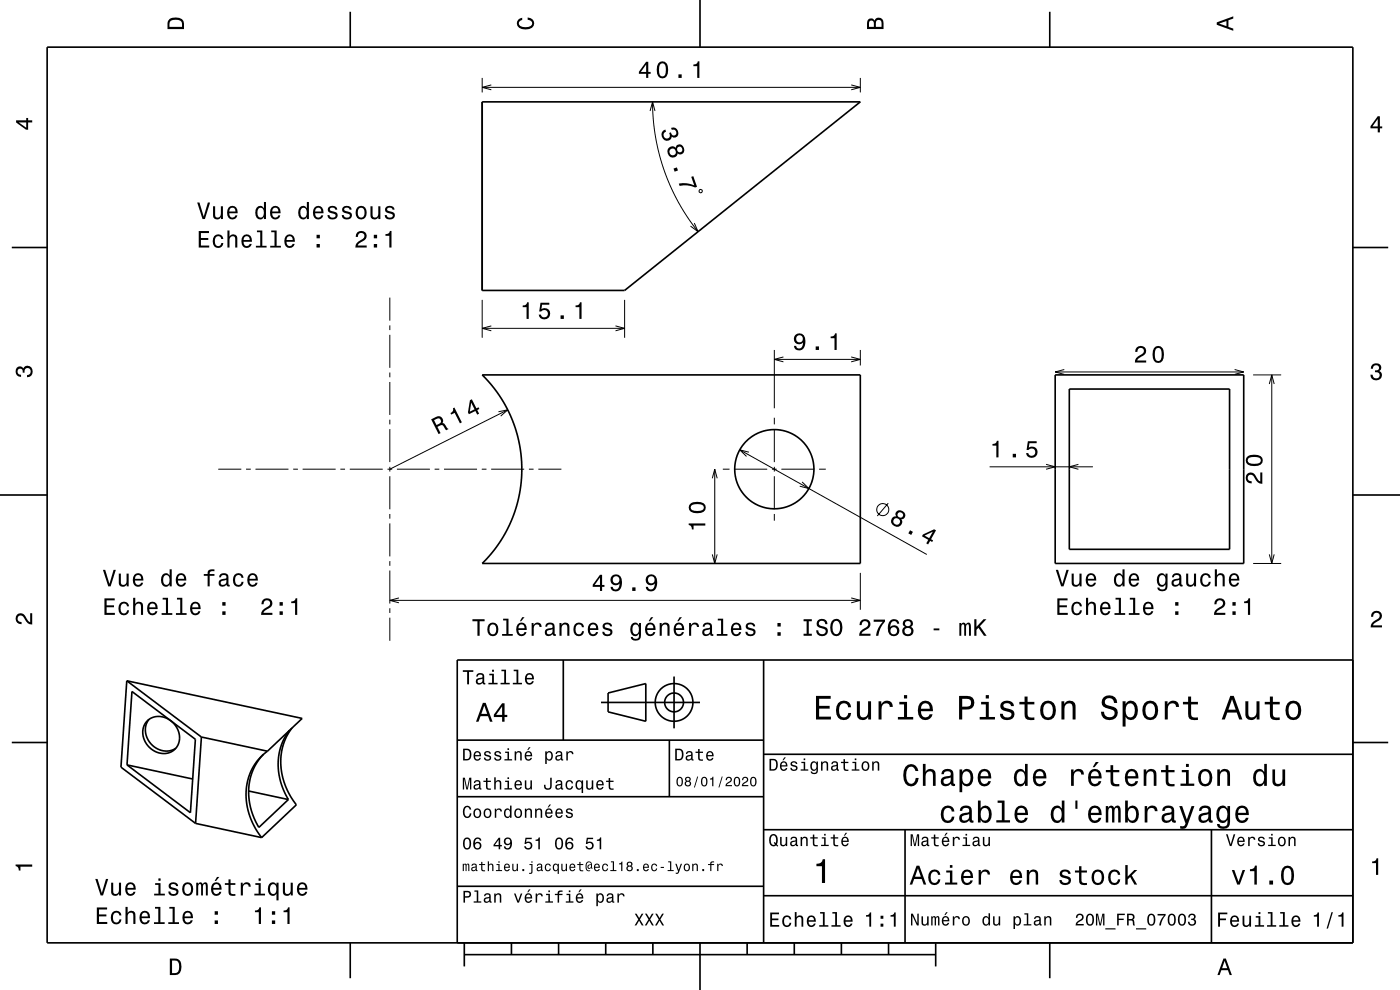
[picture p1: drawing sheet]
<svg xmlns="http://www.w3.org/2000/svg" width="297mm" height="210mm" viewBox="0 0 297 210" stroke-linecap="round" stroke-linejoin="round" font-family="sans-serif">
<g fill="none" stroke="#000" stroke-width=".21">
<path d="M102.3 16.5v3.1M102.3 18.5h80.2M104.2 18l-1.9 .5 1.9 .5M180.6 18l1.9 .5-1.9 .5M182.5 16.5v3.1M137.9 23.5l.5-1.9 .6 1.9M138.4 21.6l.2 3.8 .5 3.7 .7 3.4 1.1 3.6 1.2 3 1.8 3.8 2.1 3.4 2.1 2.8M147.3 47.3l.8 1.8-1.6-1.1M148.4 40.2l.5 .1v.5h-.5zM82.7 63.1v4.9M82.7 69v1M82.7 71v7"/>
<path d="M82.7 79v1M102.3 63.6v8M102.3 69.6h30.2M104.2 69.1l-1.9 .5 1.9 .6M130.6 69.1l1.9 .5-1.9 .6M132.5 63.6v8M164.3 74.2v12.4M164.3 76.2h18.2M166.2 75.7l-1.9 .5 1.9 .6M180.6 75.7l1.9 .5-1.9 .6M182.5 74.2v3.3M223.8 78.9h40"/>
<path d="M225.8 78.4l-2 .5 2 .5M261.9 78.4l1.9 .5-1.9 .5M265.8 79.5h6M269.8 79.5v40M46.3 99.5h4.9M52.2 99.5h1M54.2 99.5h7M62.2 99.5h1M64.2 99.5h7M72.2 99.5h1M74.2 99.5h7M82.2 99.5h1"/>
<path d="M82.7 81v7M82.7 89v1M82.7 91v7M82.7 99v1M84.2 99.5h7M92.2 99.5h1M94.2 99.5h7M102.2 99.5h1M104.2 99.5h7M105.8 87.3l1.9-.4-1.5 1.4M107.7 86.9l-25 12.6M112.2 99.5h1"/>
<path d="M114.2 99.5h4.9M151.6 99.5v20M153.3 99.5h1.5M155.8 99.5h7M156.9 95.4l39.7 22.2M158.9 95.9l-2-.5 1.5 1.4M163.8 99.5h1M164.3 88.6v1.4M164.3 91v7M164.3 99v1M165.8 99.5h7M173.8 99.5h1.4"/>
<path d="M209.9 99h21.9M221.9 98.5l1.9 .5-1.9 .5M228.8 98.5l-2 .5 2 .5M269.3 81.5l.5-2 .5 2M82.7 101v7M82.7 109v1M82.7 111v7M82.7 119v1M151.1 101.5l.5-2 .5 2M151.1 117.6l.5 1.9 .5-1.9M164.3 101v7M164.3 109v1.4"/>
<path d="M170.2 102.2l1.4 1.4-1.9-.5M188.4 106.7l-2.3 2.8M265.8 119.5h6M269.3 117.6l.5 1.9 .5-1.9M82.7 121v7M82.7 129v1M82.7 131v4.9M82.7 127.4h99.8M84.6 126.8l-1.9 .6 1.9 .5M180.6 126.8l1.9 .6-1.9 .5M182.5 121.5v7.9"/>
<circle cx="187.3" cy="108.1" r="1.28"/>
</g>
<g fill="none" stroke="#000" stroke-width=".35">
<path d="M10 10h277v190h-277zM74.3 2.5v7.5M148.5 0v10M222.7 2.5v7.5M102.3 21.6h80.2l-50 40h-30.2zM2.5 52.5h7.5M287 52.5h7.5M102.3 79.5h80.2v40h-80.2l2-2.2 1.7-2.2 1.4-2.3 1.1-2.3 .8-2.3 .8-2.9 .5-3 .1-2.7-.2-3-.4-2.8-.7-2.9-.9-2.3-1.2-2.5-1.4-2.3-1.9-2.4zM223.8 79.5h40v40h-40zM226.8 82.5h34v34h-34zM0 105h10M287 105h10"/>
<path d="M119.5 140v17M162 140v60M287 140h-190v60M2.5 157.5h7.5M26.9 144.4l-1.2 18.3 15.8 12M26.9 144.4l37.2 8-7.4 6.9M26.9 144.4l15.8 11.9M28 146.7l13.4 10.1-1 15.6-13.5-10.1zM31.3 152.9a4.2 4.2 0 0 1 6.7 2.7 3.5 3.5 0 0 1-1.5 3.8 3.5 3.5 0 0 1-4.1-.3 4.1 4.1 0 0 1-1.1-6.2zM31.6 152.6a4.4 4.4 0 0 0 3.6 6.7l1.1-.1 1-.5M42.7 156.3l-1.2 18.4M42.7 156.3l14 3"/>
<path d="M56.7 159.3l-1.6 1.4-1.5 2.1-.9 2.3-.5 2.4 .1 2.8 .6 2.6 1.1 2.4 1.5 2.4M61.4 154.9l-1 1.5-.8 1.8-.4 1.7-.2 2.1 .1 1.6 .4 2.1 .7 2.1 1 1.8M62 154.4l-1.1 1.6-.8 2.1-.5 2v2l.2 2.1 .7 2.4 .9 2 1.5 2.1-7.4 7M97 157h65M127.5 149h21M129 147l8-2v8l-8-2zM142 157v12M143 143.5v11M287 157.5h7.5M26.9 162.3l14 2.9M41.5 174.7l14 3M52.8 167.8l8.4 1.8"/>
<path d="M55.9 160l-1.2 1.5-1 1.8-.6 1.8-.3 2.1v2.1l.4 2.1 .7 2 1 2.1 6.3-5.9M97 169h65M162 176h125M162 160h125M192 176v24M257 176v24M97 188h65M162 190h125M74.3 200v7.5M98.5 202.5h100M98.5 200v5M108.5 200v2.5"/>
<path d="M118.5 200v2.5M128.5 200v2.5M138.5 200v2.5M148.5 200v10M158.5 200v2.5M168.5 200v2.5M178.5 200v2.5M188.5 200v2.5M198.5 200v5M222.7 200v7.5"/>
<circle cx="164.3" cy="99.5" r="8.4"/>
<circle cx="143" cy="149" r="2"/>
<circle cx="143" cy="149" r="4"/>
</g>
<g fill="#000">
<path d="M36 4a2.18 2.18 0 0 0-.5 2.2h3.5v-1.2a1.43 1.43 0 0 0-1.7-1.3zM36.3 4.4a2.15 2.15 0 0 1 2.2 .3l.1 1h-2.6v-1z" fill-rule="evenodd"/>
<path d="M109.9 4.2l.9-.4v.4a.7 .7 0 0 0-.7 .5 .7 .7 0 0 0 .3 .8 1.7 1.7 0 0 0 2.5-.5 .9 .9 0 0 0-1-.8v-.5a1.24 1.24 0 0 1 1.4 1.1 1.24 1.24 0 0 1-1 1.4 2.22 2.22 0 0 1-2.5-.7l-.2-.5z" fill-rule="evenodd"/>
<path d="M137.1 13.1l-1.6 2.1v.5h1.6v.8h.4v-.8h.5v-.4h-.5v-2.2zM137.1 13.7v1.6h-1.1zM139.6 13.5a2.67 2.67 0 0 0 .4 3 1.14 1.14 0 0 0 1.7-.9 2.31 2.31 0 0 0-.6-2.5l-.6-.1-.5 .1zM140.2 13.5h.7a2.38 2.38 0 0 1 0 2.6h-.7a2.37 2.37 0 0 1 0-2.6zM143.9 15.8v.7h.7v-.7zM147.1 13.7v.3h.8v2.5h.5v-3.5h-.4a.78 .78 0 0 1-.9 .7z" fill-rule="evenodd"/>
<path d="M184.2 4.2l-.3 .7v1.3h3.5v-1.3a.98 .98 0 0 0-.7-1.1 .98 .98 0 0 0-1.2 .6 .84 .84 0 0 0-1.3-.2zM184.5 4.5a.54 .54 0 0 1 .6-.1 .54 .54 0 0 1 .3 .6v.7h-1zM185.9 4.4a.62 .62 0 0 1 .8-.1 .62 .62 0 0 1 .3 .6v.8h-1.2z" fill-rule="evenodd"/>
<path d="M258.1 4.7v.6l3.5 1.2v-.4l-1-.4v-1.4l1-.4v-.4zM258.6 5l1.6-.5v1z" fill-rule="evenodd"/>
<path d="M3.4 25.5v.5l2.1 1.5h.5v-1.5h.8v-.5h-.8v-.5h-.4v.5zM4 26h1.6v1.1z" fill-rule="evenodd"/>
<path d="M140.7 27.7a1.21 1.21 0 0 0-.1 1.7 1.21 1.21 0 0 0 1.7 .1l.2-.5a.9 .9 0 0 0 1.2 0 .9 .9 0 0 0 .1-1.2 1.05 1.05 0 0 0-1.4-.7l.1 .5a.62 .62 0 0 1 .8 0 .62 .62 0 0 1 .1 .9 .62 .62 0 0 1-.9 0l-.2-.4-.3 .1a.72 .72 0 0 1-.2 1 .72 .72 0 0 1-1-.1 .72 .72 0 0 1 .2-1l.3-.2-.2-.4zM141.9 31.3a1.2 1.2 0 0 0 0 1.7 1.2 1.2 0 0 0 1.7 0l.1-.5a.89 .89 0 0 0 1.2 0 .89 .89 0 0 0 .2-1.1 .89 .89 0 0 0-.9-.8 .89 .89 0 0 0-.9 .7 .95 .95 0 0 0-1.4 0zM142 32.2a.71 .71 0 0 1 1.4 0 .71 .71 0 0 1-1.4 0zM143.6 31.7a.6 .6 0 0 1 1.2 0 .6 .6 0 0 1-1.2 0zM142.9 35.8l.2 .6 .7-.2-.2-.7zM144 39l.2 .4a5.3 5.3 0 0 1 3.3 .4l.4-.2-.8-2.2-.5 .1 .7 1.8a5.2 5.2 0 0 0-3.3-.3z" fill-rule="evenodd"/>
<path d="M292.3 24.7l-1.6 2.1v.4h1.6v.9h.4v-.9h.5v-.4h-.5v-2.1zM292.3 25.2v1.6h-1.1z" fill-rule="evenodd"/>
<path d="M42.2 49v3.5h2.2v-.4h-1.8v-1.2h1.6v-.4h-1.6v-1.1h1.7v-.4zM45.4 50.1a1.53 1.53 0 0 0 .9 2.5 1.05 1.05 0 0 0 1.1-1.1h-.4a.67 .67 0 0 1-.7 .7 .67 .67 0 0 1-.7-.6 1.12 1.12 0 0 1 .7-1.5 .59 .59 0 0 1 .6 .6h.5a1.09 1.09 0 0 0-.8-1 1.09 1.09 0 0 0-1.2 .4zM48.2 48.9v3.6h.5v-1.6a.63 .63 0 0 1 .4-.7 .63 .63 0 0 1 .8 .3v2h.4v-1.8a.88 .88 0 0 0-.5-1 .88 .88 0 0 0-1.1 .5v-1.3zM51.5 50.1a1.54 1.54 0 0 0 .8 2.5 1.06 1.06 0 0 0 1.1-.9h-.4l-.3 .4-.3 .1a.75 .75 0 0 1-.7-.9h1.7a1.16 1.16 0 0 0-.4-1.4 1.16 1.16 0 0 0-1.5 .2zM51.9 50.3a.66 .66 0 0 1 .8-.1 .66 .66 0 0 1 .3 .7h-1.3zM54.5 48.9v.4h.7v2.8h-.9v.4h2.3v-.4h-1v-3.2zM57.5 48.9v.4h.7v2.8h-.9v.4h2.3v-.4h-.9v-3.2zM60.6 50.1a1.54 1.54 0 0 0 .8 2.5 1.06 1.06 0 0 0 1.1-.9h-.4l-.3 .4-.3 .1a.75 .75 0 0 1-.7-.9h1.8a1.17 1.17 0 0 0-.5-1.4 1.17 1.17 0 0 0-1.5 .2zM61 50.3a.66 .66 0 0 1 .8-.1 .66 .66 0 0 1 .3 .7h-1.3zM67.2 51.8v.7h.7v-.7zM67.2 49.8v.8h.7v-.8z" fill-rule="evenodd"/>
<path d="M41.8 43l1.2 3.5h.5l1.1-3.5h-.5l-.9 2.9-.9-2.9zM45.2 43.8v1.7a.89 .89 0 0 0 .6 1 .89 .89 0 0 0 1.1-.4v.4h.4v-2.7h-.4v1.5a.65 .65 0 0 1-.4 .8 .65 .65 0 0 1-.8-.3l-.1-2zM48.5 44a1.54 1.54 0 0 0 .8 2.6 1.06 1.06 0 0 0 1.1-.9h-.5l-.2 .3-.4 .2a.76 .76 0 0 1-.7-1h1.8a1.16 1.16 0 0 0-.5-1.3 1.16 1.16 0 0 0-1.4 .1zM48.8 44.3a.66 .66 0 0 1 .8-.2 .66 .66 0 0 1 .3 .8h-1.3zM54.4 44a1.57 1.57 0 0 0 .8 2.6l.5-.2 .3-.4v.5h.4v-3.7h-.4v1.4a.89 .89 0 0 0-1.6-.2zM54.8 44.3a.62 .62 0 0 1 .7-.2 .62 .62 0 0 1 .4 .6 1.11 1.11 0 0 1-.6 1.5 1.19 1.19 0 0 1-.5-1.9zM57.6 44a1.54 1.54 0 0 0 .8 2.6 1.05 1.05 0 0 0 1.1-.9h-.5l-.2 .3-.4 .2a.75 .75 0 0 1-.7-1h1.8a1.16 1.16 0 0 0-.5-1.3 1.16 1.16 0 0 0-1.4 .1zM57.9 44.3a.66 .66 0 0 1 .8-.2 .66 .66 0 0 1 .4 .8h-1.4zM63.6 44a1.57 1.57 0 0 0 .7 2.6l.5-.2 .3-.4v.5h.4v-3.7h-.4v1.4a.89 .89 0 0 0-1.5-.2zM63.9 44.3a.62 .62 0 0 1 .7-.2 .62 .62 0 0 1 .4 .6 1.11 1.11 0 0 1-.6 1.5 1.19 1.19 0 0 1-.5-1.9zM66.7 44a1.54 1.54 0 0 0 .8 2.6 1.06 1.06 0 0 0 1.1-.9h-.5l-.2 .3-.4 .2a.75 .75 0 0 1-.6-1h1.7a1.16 1.16 0 0 0-.5-1.3 1.16 1.16 0 0 0-1.4 .1zM67 44.3a.66 .66 0 0 1 .8-.2 .66 .66 0 0 1 .4 .8h-1.3zM69.8 43.9a.75 .75 0 0 0-.2 .8 .75 .75 0 0 0 .7 .5l.9 .4a.63 .63 0 0 1-.6 .6 .63 .63 0 0 1-.7-.6h-.4a1.07 1.07 0 0 0 1.2 1 1.07 1.07 0 0 0 .9-1.3l-.4-.3-1.1-.3a.54 .54 0 0 1 .4-.7 .54 .54 0 0 1 .6 .5h.5a1.03 1.03 0 0 0-.7-.9 1.03 1.03 0 0 0-1.1 .3zM72.8 43.9a.75 .75 0 0 0-.2 .8 .75 .75 0 0 0 .7 .5l.9 .4a.63 .63 0 0 1-.6 .6 .63 .63 0 0 1-.7-.6h-.4a1.07 1.07 0 0 0 1.2 1 1.07 1.07 0 0 0 .9-1.3l-.4-.3-1.1-.3a.53 .53 0 0 1 .4-.7 .53 .53 0 0 1 .7 .5h.4a1.03 1.03 0 0 0-.7-.9 1.03 1.03 0 0 0-1.1 .3zM75.8 44a1.53 1.53 0 0 0 .8 2.6 1.48 1.48 0 0 0 1.2-1.5 1.48 1.48 0 0 0-1.2-1.4l-.5 .1zM76.1 44.3a.67 .67 0 0 1 .7-.2 .67 .67 0 0 1 .5 .6 1.11 1.11 0 0 1-.7 1.5 1.17 1.17 0 0 1-.5-1.9zM78.6 43.8v1.7a.89 .89 0 0 0 .6 1 .89 .89 0 0 0 1.1-.4v.4h.4v-2.7h-.5v1.5a.65 .65 0 0 1-.3 .8 .65 .65 0 0 1-.8-.3l-.1-2zM81.9 43.9a.75 .75 0 0 0-.2 .8 .75 .75 0 0 0 .7 .5l.9 .4a.63 .63 0 0 1-.6 .6 .63 .63 0 0 1-.7-.6h-.4a1.07 1.07 0 0 0 1.2 1 1.07 1.07 0 0 0 .9-1.3l-.4-.3-1.1-.3a.54 .54 0 0 1 .4-.7 .54 .54 0 0 1 .7 .5h.4a1.03 1.03 0 0 0-.7-.9 1.03 1.03 0 0 0-1.1 .3z" fill-rule="evenodd"/>
<path d="M75.8 49.3l-.3 .4v.6h.4a.7 .7 0 0 1 .5-.9 .7 .7 0 0 1 .9 .5 .7 .7 0 0 1-.5 .9 1.8 1.8 0 0 0-1.4 1.7h2.4v-.4h-1.9a2.2 2.2 0 0 1 1.5-1.2 1.13 1.13 0 0 0 .1-1.7 1.13 1.13 0 0 0-1.7 .1zM79.3 51.8v.7h.7v-.7zM79.3 49.8v.8h.7v-.8zM81.8 49.7v.3h.8v2.5h.5v-3.5h-.4a.77 .77 0 0 1-.9 .7z" fill-rule="evenodd"/>
<path d="M110.9 64.8v.4h.8v2.4h.5v-3.5h-.4a.77 .77 0 0 1-.9 .7zM114.7 64.2l-.3 1.9h.4a.79 .79 0 0 1 1.1-.2 .79 .79 0 0 1 .1 1.2 .79 .79 0 0 1-1.2-.1v-.3h-.5a1.21 1.21 0 0 0 1.5 1.1 1.21 1.21 0 0 0 .8-1.7 1.21 1.21 0 0 0-1.7-.5l.1-1h1.5v-.4zM118.9 66.9v.7h.7v-.7zM122.1 64.8v.4h.8v2.4h.5v-3.5h-.4a.77 .77 0 0 1-.9 .7z" fill-rule="evenodd"/>
<path d="M168.7 71a1.15 1.15 0 0 0 0 1.7 1.15 1.15 0 0 0 1.7 0 1.03 1.03 0 0 1-.9 1.2 .56 .56 0 0 1-.6-.5h-.5a1.18 1.18 0 0 0 1.3 .9 1.18 1.18 0 0 0 1.1-1.1 1.77 1.77 0 0 0-1.2-2.5zM168.9 71.9a.75 .75 0 0 1 1.5 0 .75 .75 0 0 1-1.5 0zM173 73.5v.7h.7v-.7zM176.2 71.4v.3h.8v2.5h.5v-3.5h-.4a.77 .77 0 0 1-.9 .7z" fill-rule="evenodd"/>
<path d="M241.1 73.7l-.3 .9h.5a.71 .71 0 0 1 .5-.8 .71 .71 0 0 1 .9 .5 .71 .71 0 0 1-.5 .9 1.8 1.8 0 0 0-1.5 1.7h2.5v-.4h-1.9a2.2 2.2 0 0 1 1.4-1.2 1.13 1.13 0 0 0 .1-1.7 1.13 1.13 0 0 0-1.7 .1zM244.8 73.8a2.67 2.67 0 0 0 .4 3.1 1.14 1.14 0 0 0 1.6-.9 2.31 2.31 0 0 0-.6-2.5l-.5-.1-.5 .1zM245.4 73.9h.6a2.38 2.38 0 0 1 0 2.6h-.6a2.37 2.37 0 0 1 0-2.6z" fill-rule="evenodd"/>
<path d="M291.1 77.4a1.08 1.08 0 0 1 1.4-.2 1.08 1.08 0 0 1 .4 1.2l-.3 .3a1.06 1.06 0 0 1 .5 1.3 1.06 1.06 0 0 1-1.2 .7 1.1 1.1 0 0 1-1.2-1.2h.5a.71 .71 0 0 0 1 .8 .71 .71 0 0 0 .1-1.3h-.6v-.4a.61 .61 0 0 0 .8-.3 .61 .61 0 0 0-.2-.8 .61 .61 0 0 0-.9 .2l-.1 .5h-.5z" fill-rule="evenodd"/>
<path d="M3.6 78a.86 .86 0 0 1 1.4 .2 1.06 1.06 0 0 1 1.2-.6 1.06 1.06 0 0 1 .7 1.2 1.1 1.1 0 0 1-1.2 1.2v-.4a.71 .71 0 0 0 .8-1 .71 .71 0 0 0-1.3-.1v.6h-.4a.61 .61 0 0 0-.3-.8 .61 .61 0 0 0-.8 .2 .61 .61 0 0 0 .2 .8l.6 .2v.4a1.15 1.15 0 0 1-1.2-.6 1.15 1.15 0 0 1 .3-1.3z" fill-rule="evenodd"/>
<path d="M91.5 89l1.5 3.1 .5-.2-.7-1.3a.85 .85 0 0 1 1.3-.1l.6 .8 .4-.3-.9-1.2h-.4a.97 .97 0 0 0-.1-1.2 .97 .97 0 0 0-1.2-.2zM92.1 89.1a1.09 1.09 0 0 1 1.2-.3 .6 .6 0 0 1 .3 .7 .6 .6 0 0 1-.5 .4l-.5 .3z" fill-rule="evenodd"/>
<path d="M96.1 86.6a.77 .77 0 0 1-.5 1l.1 .3 .7-.3 1.2 2.2 .4-.2-1.6-3.2zM99.7 84.9l-.4 2.6 .2 .4 1.3-.7 .4 .8 .4-.2-.3-.8 .4-.2-.2-.4-.4 .2-1-1.9zM100 85.4l.7 1.4-1 .5z" fill-rule="evenodd"/>
<path d="M210.5 94.2v.3h.9v2.5h.4v-3.5h-.3a.77 .77 0 0 1-1 .7zM214.8 96.3v.7h.7v-.7zM218.1 93.6l-.3 1.9h.4a.8 .8 0 0 1 1.2-.3 .8 .8 0 0 1-.1 1.3 .8 .8 0 0 1-1.2-.4h-.4a1.21 1.21 0 0 0 1.5 1.1 1.21 1.21 0 0 0 .8-1.7 1.21 1.21 0 0 0-1.8-.5l.2-1h1.5v-.4z" fill-rule="evenodd"/>
<path d="M146.1 111v.4a.77 .77 0 0 1 .7 .9h.3v-.8h2.5v-.5zM146.6 106.8a1.13 1.13 0 0 0-.5 1.2 1.13 1.13 0 0 0 1 .8 2.28 2.28 0 0 0 2.5-.6 1.14 1.14 0 0 0-.9-1.7 2.85 2.85 0 0 0-2.1 .3zM146.6 107.3a2.37 2.37 0 0 1 2.6 0v.7a2.37 2.37 0 0 1-2.6 0z" fill-rule="evenodd"/>
<path d="M190.3 108.4a.8 .8 0 0 0-.2 1.1 1.11 1.11 0 0 0-1.1 1.2 1.11 1.11 0 0 0 1.2 1 1.03 1.03 0 0 0 1-.4 1.03 1.03 0 0 0 0-1.2 .88 .88 0 0 0 .9-.7 .88 .88 0 0 0-.6-1l-.5-.2zM189.5 110.6a.71 .71 0 0 1 1.4 0 .71 .71 0 0 1-1.4 0zM190.4 109.2a.6 .6 0 0 1 1.2 0 .6 .6 0 0 1-1.2 0zM193.1 112.5l-.4 .6 .6 .4 .4-.7zM195.8 113.4l-.2 .4 1.3 .7-.4 .8 .4 .2 .4-.8 .5 .3 .2-.4-.5-.2 1.1-1.9-.4-.2zM196.1 113.6l1.8-.8-.8 1.4z" fill-rule="evenodd"/>
<path d="M264.6 100.5a1.2 1.2 0 0 0-.2 1.4 1.2 1.2 0 0 0 1.1 .6v-.4a.7 .7 0 0 1-.8-.5 .7 .7 0 0 1 .5-.9 .7 .7 0 0 1 .9 .5 1.81 1.81 0 0 0 1.7 1.4v-2.4h-.4v1.9a2.23 2.23 0 0 1-1.2-1.5 1.11 1.11 0 0 0-1.6-.1zM264.7 96.8a1.13 1.13 0 0 0-.4 1.2 1.13 1.13 0 0 0 1 .8 2.28 2.28 0 0 0 2.5-.6 1.14 1.14 0 0 0-.9-1.7 2.85 2.85 0 0 0-2.2 .3zM264.8 97.3a2.38 2.38 0 0 1 2.6 0v.7a2.37 2.37 0 0 1-2.6 0z" fill-rule="evenodd"/>
<path d="M3.6 130.4a1.22 1.22 0 0 1 2 .7l.4 .6 .4 .3v-1.9h.4v2.4a1.8 1.8 0 0 1-1.7-1.4 .71 .71 0 0 0-.9-.5 .71 .71 0 0 0-.5 .8 .71 .71 0 0 0 .9 .5v.5a1.18 1.18 0 0 1-1.2-.7 1.18 1.18 0 0 1 .2-1.3z" fill-rule="evenodd"/>
<path d="M22.2 126.9v3.5h2.2v-.4h-1.8v-1.2h1.6v-.4h-1.6v-1h1.7v-.5zM25.4 128a1.52 1.52 0 0 0 .9 2.5 1.05 1.05 0 0 0 1.1-1h-.4a.67 .67 0 0 1-.7 .6 .67 .67 0 0 1-.7-.6 1.12 1.12 0 0 1 .7-1.5 .6 .6 0 0 1 .6 .6h.5a1.09 1.09 0 0 0-.8-.9 1.09 1.09 0 0 0-1.2 .3zM28.2 126.8v3.6h.5v-1.5a.63 .63 0 0 1 .4-.8 .63 .63 0 0 1 .8 .3v2h.4v-1.7a.88 .88 0 0 0-.5-1 .88 .88 0 0 0-1.1 .4v-1.3zM31.5 128a1.54 1.54 0 0 0 .8 2.5 1.06 1.06 0 0 0 1.1-.8h-.4l-.3 .3-.3 .1a.75 .75 0 0 1-.7-.9h1.7a1.17 1.17 0 0 0-.4-1.4 1.17 1.17 0 0 0-1.5 .2zM31.9 128.2a.66 .66 0 0 1 .8-.1 .66 .66 0 0 1 .3 .7h-1.3zM34.5 126.8v.4h.7v2.9h-.9v.3h2.3v-.3h-1v-3.3zM37.5 126.8v.4h.7v2.9h-.9v.3h2.3v-.3h-.9v-3.3zM40.6 128a1.54 1.54 0 0 0 .8 2.5 1.06 1.06 0 0 0 1.1-.8h-.4l-.3 .3-.3 .1a.76 .76 0 0 1-.7-.9h1.8a1.17 1.17 0 0 0-.5-1.4 1.17 1.17 0 0 0-1.5 .2zM41 128.2a.66 .66 0 0 1 .8-.1 .66 .66 0 0 1 .3 .7h-1.3zM47.2 129.7v.7h.7v-.7zM47.2 127.7v.8h.7v-.8z" fill-rule="evenodd"/>
<path d="M21.8 120.9l1.2 3.5h.5l1.1-3.5h-.5l-.9 3-.9-3zM25.2 121.7v1.8a.89 .89 0 0 0 .6 .9 .89 .89 0 0 0 1.1-.4v.4h.4v-2.7h-.4v1.5a.65 .65 0 0 1-.4 .8 .65 .65 0 0 1-.8-.3l-.1-2zM28.5 122a1.54 1.54 0 0 0 .8 2.5 1.06 1.06 0 0 0 1.1-.9h-.5l-.2 .4-.4 .1a.75 .75 0 0 1-.7-.9h1.8a1.16 1.16 0 0 0-.5-1.4 1.16 1.16 0 0 0-1.4 .2zM28.8 122.2a.66 .66 0 0 1 .8-.2 .66 .66 0 0 1 .4 .8h-1.4zM34.4 122a1.57 1.57 0 0 0 .8 2.5l.5-.1 .3-.4v.4h.4v-3.6h-.4v1.3a.89 .89 0 0 0-1.6-.1zM34.8 122.2a.62 .62 0 0 1 .7-.2 .62 .62 0 0 1 .4 .6 1.11 1.11 0 0 1-.6 1.5 1.19 1.19 0 0 1-.5-1.9zM37.6 122a1.54 1.54 0 0 0 .8 2.5 1.06 1.06 0 0 0 1.1-.9h-.5l-.2 .4-.4 .1a.75 .75 0 0 1-.7-.9h1.8a1.17 1.17 0 0 0-.5-1.4 1.17 1.17 0 0 0-1.4 .2zM37.9 122.2a.66 .66 0 0 1 .8-.2 .66 .66 0 0 1 .4 .8h-1.4zM43.2 121.8v.3h.8v2.3h.5v-2.3h1v-.3h-1v-.4l.3-.2h.7v-.4a1.04 1.04 0 0 0-1.5 .7v.3zM46.8 121.8l-.3 .7h.4a.55 .55 0 0 1 .7-.6 .55 .55 0 0 1 .3 .8l-.2 .1a1.14 1.14 0 0 0-1.3 .9 .73 .73 0 0 0 .8 .8l.5-.1 .4-.4 .1 .3 .5 .1v-.3l-.2-.1v-1.6a1.02 1.02 0 0 0-.7-.8 1.02 1.02 0 0 0-1 .2zM46.9 123.3l1.1-.3a.77 .77 0 0 1-.2 .9 .77 .77 0 0 1-.9 .1zM49.7 122a1.53 1.53 0 0 0 .9 2.5 1.06 1.06 0 0 0 1.1-1.1h-.5a.67 .67 0 0 1-.6 .7 .67 .67 0 0 1-.7-.6 1.12 1.12 0 0 1 .7-1.5 .6 .6 0 0 1 .6 .6h.5a1.09 1.09 0 0 0-.8-1 1.09 1.09 0 0 0-1.2 .4zM52.8 122a1.54 1.54 0 0 0 .8 2.5 1.06 1.06 0 0 0 1.1-.9h-.5l-.2 .4-.4 .1a.75 .75 0 0 1-.7-.9h1.8a1.17 1.17 0 0 0-.5-1.4 1.17 1.17 0 0 0-1.4 .2zM53.1 122.2a.66 .66 0 0 1 .8-.2 .66 .66 0 0 1 .3 .8h-1.3z" fill-rule="evenodd"/>
<path d="M55.8 127.2l-.3 1h.4a.7 .7 0 0 1 .5-.9 .7 .7 0 0 1 .9 .5 .7 .7 0 0 1-.5 .9 1.81 1.81 0 0 0-1.4 1.7h2.4v-.4h-1.9a2.23 2.23 0 0 1 1.5-1.2 1.13 1.13 0 0 0 .1-1.6 1.13 1.13 0 0 0-1.7 0zM59.3 129.7v.7h.7v-.7zM59.3 127.7v.8h.7v-.8zM61.8 127.6v.3h.8v2.5h.5v-3.5h-.4a.78 .78 0 0 1-.9 .7z" fill-rule="evenodd"/>
<path d="M100.2 131.4v.4h1.1v3.1h.5v-3.1h1v-.4zM103.7 132.4a1.53 1.53 0 0 0 .9 2.6 1.48 1.48 0 0 0 1.1-1.5 1.48 1.48 0 0 0-1.1-1.4l-.5 .1zM104 132.7a.67 .67 0 0 1 .7-.2 .67 .67 0 0 1 .5 .5 1.11 1.11 0 0 1-.6 1.6 1.17 1.17 0 0 1-.6-1.9zM106.7 131.2v.4h.7v2.9h-.9v.4h2.3v-.4h-.9v-3.3zM110.8 130.9l-.5 .9h.3l.7-.9zM109.8 132.4a1.55 1.55 0 0 0 .8 2.6 1.07 1.07 0 0 0 1.1-.9h-.4l-.3 .3-.3 .2a.76 .76 0 0 1-.7-1h1.7a1.17 1.17 0 0 0-.4-1.3 1.17 1.17 0 0 0-1.5 .1zM110.2 132.7a.66 .66 0 0 1 .8-.2 .66 .66 0 0 1 .3 .8h-1.3zM112.8 132.2v2.7h.4v-1.6a.66 .66 0 0 1 .4-.8 .66 .66 0 0 1 .8 .3l.1 .2h.4a.89 .89 0 0 0-.7-.9 .89 .89 0 0 0-1 .5v-.4zM115.9 132.3l-.2 .6h.4a.55 .55 0 0 1 .7-.5 .55 .55 0 0 1 .3 .8h-.2a1 1 0 0 0-1 .2 1 1 0 0 0-.3 1.1 .93 .93 0 0 0 1.7 0l.1 .3 .5 .1v-.4h-.2v-.2v-1.4a1.02 1.02 0 0 0-.7-.8 1.02 1.02 0 0 0-1.1 .2zM116.1 133.8l1.1-.3a.77 .77 0 0 1-.2 .9 .77 .77 0 0 1-.9 0l-.1-.3zM118.7 132.2v2.7h.4v-1.6a.63 .63 0 0 1 .6-.9 .63 .63 0 0 1 .7 .8v1.7h.4v-1.8a.89 .89 0 0 0-.6-1 .89 .89 0 0 0-1.1 .5v-.4zM122 132.4a1.53 1.53 0 0 0 .8 2.6 1.07 1.07 0 0 0 1.1-1.1h-.4a.67 .67 0 0 1-.7 .7 .67 .67 0 0 1-.7-.6 1.11 1.11 0 0 1 .7-1.6 .59 .59 0 0 1 .7 .6h.4a1.09 1.09 0 0 0-.8-.9 1.09 1.09 0 0 0-1.1 .3zM125 132.4a1.55 1.55 0 0 0 .8 2.6 1.07 1.07 0 0 0 1.1-.9h-.5l-.2 .3-.4 .2a.76 .76 0 0 1-.6-1h1.7a1.17 1.17 0 0 0-.5-1.3 1.17 1.17 0 0 0-1.4 .1zM125.3 132.7a.66 .66 0 0 1 .8-.2 .66 .66 0 0 1 .4 .8h-1.3zM128.1 132.3a.75 .75 0 0 0-.2 .8 .75 .75 0 0 0 .7 .5l.9 .4a.63 .63 0 0 1-.6 .6 .63 .63 0 0 1-.7-.6h-.4a1.07 1.07 0 0 0 1.2 .9 1.07 1.07 0 0 0 .9-1.2l-.4-.3-1.1-.3a.54 .54 0 0 1 .4-.7 .54 .54 0 0 1 .6 .5h.5a1.03 1.03 0 0 0-.7-.9 1.03 1.03 0 0 0-1.1 .3zM134 132.4a1.58 1.58 0 0 0 .8 2.6l.4-.2 .4-.4a.73 .73 0 0 1-.4 1 .73 .73 0 0 1-1-.3h-.4a1.1 1.1 0 0 0 1.3 .8 1.1 1.1 0 0 0 .9-1.2v-2.5h-.4v.4l-.4-.4a.9 .9 0 0 0-1.2 .2zM134.3 132.7a.63 .63 0 0 1 .7-.2 .63 .63 0 0 1 .5 .6 1.11 1.11 0 0 1-.7 1.5 1.19 1.19 0 0 1-.5-1.9zM138.1 130.9l-.5 .9h.3l.7-.9zM137.1 132.4a1.54 1.54 0 0 0 .8 2.6 1.07 1.07 0 0 0 1.1-.9h-.4l-.2 .3-.4 .2a.76 .76 0 0 1-.7-1h1.8a1.16 1.16 0 0 0-.5-1.3 1.16 1.16 0 0 0-1.5 .1zM137.5 132.7a.66 .66 0 0 1 .8-.2 .66 .66 0 0 1 .3 .8h-1.3zM139.9 132.2v2.7h.5v-1.6a.63 .63 0 0 1 .5-.9 .63 .63 0 0 1 .7 .8v1.7h.4v-1.8a.89 .89 0 0 0-.6-1 .89 .89 0 0 0-1 .5v-.4zM144.2 130.9l-.5 .9h.3l.7-.9zM143.2 132.4a1.54 1.54 0 0 0 .8 2.6 1.07 1.07 0 0 0 1.1-.9h-.4l-.3 .3-.3 .2a.76 .76 0 0 1-.7-1h1.7a1.17 1.17 0 0 0-.4-1.3 1.17 1.17 0 0 0-1.5 .1zM143.6 132.7a.66 .66 0 0 1 .8-.2 .66 .66 0 0 1 .3 .8h-1.3zM146.2 132.2v2.7h.4v-1.6a.66 .66 0 0 1 .4-.8 .66 .66 0 0 1 .8 .3v.2h.5a.9 .9 0 0 0-.7-.9 .9 .9 0 0 0-1 .5v-.4zM149.3 132.3l-.2 .6h.4a.55 .55 0 0 1 .6-.5 .55 .55 0 0 1 .4 .8h-.2a1 1 0 0 0-1 .2 1 1 0 0 0-.3 1.1 .93 .93 0 0 0 1.7 0l.1 .3 .5 .1v-.4h-.2v-1.6a1.02 1.02 0 0 0-.7-.8 1.02 1.02 0 0 0-1.1 .2zM149.5 133.8l1.1-.3a.77 .77 0 0 1-.2 .9 .77 .77 0 0 1-.9 0zM152.3 131.2v.4h.7v2.9h-.9v.4h2.2v-.4h-.9v-3.3zM155.4 132.4a1.54 1.54 0 0 0 .8 2.6 1.07 1.07 0 0 0 1-.9h-.4l-.2 .3-.4 .2a.76 .76 0 0 1-.7-1h1.8a1.16 1.16 0 0 0-.5-1.3 1.16 1.16 0 0 0-1.4 .1zM155.7 132.7a.66 .66 0 0 1 .8-.2 .66 .66 0 0 1 .3 .8h-1.3zM158.4 132.3a.75 .75 0 0 0-.2 .8 .75 .75 0 0 0 .7 .5l.9 .4a.63 .63 0 0 1-.6 .6 .63 .63 0 0 1-.6-.6h-.5a1.07 1.07 0 0 0 1.2 .9 1.07 1.07 0 0 0 .9-1.2l-.4-.3-1.1-.3a.54 .54 0 0 1 .5-.7 .54 .54 0 0 1 .6 .5h.4a1.03 1.03 0 0 0-.7-.9 1.03 1.03 0 0 0-1.1 .3zM164.9 134.1v.8h.7v-.8zM164.9 132.2v.7h.7v-.7zM170.5 131.4v.4h.6v2.6h-.6v.5h1.7v-.5h-.6v-2.6h.6v-.4zM173.5 131.6a.96 .96 0 0 0-.2 1 .96 .96 0 0 0 .9 .6 .77 .77 0 0 1 .9 1 .84 .84 0 0 1-.9 .3 .84 .84 0 0 1-.6-.8h-.5a1.21 1.21 0 0 0 1.5 1.3 1.21 1.21 0 0 0 .8-1.8l-.9-.3a.71 .71 0 0 1-.8-.7 .7 .7 0 0 1 .8-.5 .7 .7 0 0 1 .6 .7h.4a1.16 1.16 0 0 0-.7-1.1 1.16 1.16 0 0 0-1.3 .3zM176.5 131.7a2.54 2.54 0 0 0 .4 3.1 1.21 1.21 0 0 0 1.7-.9 1.93 1.93 0 0 0-.9-2.6l-.8 .1zM177.1 131.8l.3-.1a1.7 1.7 0 0 1 .3 2.7l-.3 .1a1.68 1.68 0 0 1-.3-2.7zM182.7 131.7l-.4 .9h.5a.71 .71 0 0 1 .5-.8 .71 .71 0 0 1 .9 .5 .71 .71 0 0 1-.5 .8 1.79 1.79 0 0 0-1.4 1.8h2.4v-.5h-1.9a2.23 2.23 0 0 1 1.4-1.1 1.13 1.13 0 0 0 .1-1.7 1.13 1.13 0 0 0-1.6 .1zM185.3 131.4v.5h2a5.2 5.2 0 0 0-1.5 3h.5a5.2 5.2 0 0 1 1.4-3v-.5zM188.9 131.6a2.39 2.39 0 0 0 .2 3.3 1.16 1.16 0 0 0 1.5-.4 1.16 1.16 0 0 0-.2-1.5 1.16 1.16 0 0 0-1.6 0 1.03 1.03 0 0 1 .9-1.3 .58 .58 0 0 1 .6 .6h.5a1.11 1.11 0 0 0-.8-.9 1.11 1.11 0 0 0-1.1 .2zM188.8 133.8a.75 .75 0 0 1 1.5 0 .75 .75 0 0 1-1.5 0zM191.8 131.6a.83 .83 0 0 0 .2 1.4 1.11 1.11 0 0 0-.5 1.5 1.11 1.11 0 0 0 1.6 .4 1.03 1.03 0 0 0 .7-.9 1.03 1.03 0 0 0-.6-1 .89 .89 0 0 0 .4-1.1 .89 .89 0 0 0-1-.6zM191.9 133.9a.71 .71 0 0 1 1.4 0 .71 .71 0 0 1-1.4 0zM192 132.3a.6 .6 0 0 1 1.2 0 .6 .6 0 0 1-1.2 0zM198.1 133.3v.4h1.2v-.4zM203.5 132.2v2.7h.4l.1-2.1 .1-.3h.3l.1 .2 .1 2.2h.3l.1-2.1 .3-.4 .2 .2 .1 .4v1.9h.4v-1.9a.69 .69 0 0 0-.6-.9l-.5 .3-.2-.2-.3-.1-.5 .3v-.2zM206.7 131.4v3.5h.4v-1.3l.5-.4 1.1 1.7h.6l-1.4-2.1 1.4-1.4h-.7l-1.5 1.6v-1.6z" fill-rule="evenodd"/>
<path d="M127.3 121.9l-1.6 2.1v.5h1.6v.9h.4v-.9h.5v-.4h-.5v-2.2zM127.3 122.5v1.6h-1.1zM129.8 122.2a1.15 1.15 0 0 0 0 1.6 1.15 1.15 0 0 0 1.6 0 1.03 1.03 0 0 1-.8 1.2 .56 .56 0 0 1-.6-.5h-.5a1.18 1.18 0 0 0 1.3 .9 1.18 1.18 0 0 0 1.1-1.1 1.77 1.77 0 0 0-1.2-2.5zM130 123a.75 .75 0 0 1 1.5 0 .75 .75 0 0 1-1.5 0zM134.1 124.6v.8h.7v-.8zM137.3 122.2a1.15 1.15 0 0 0 0 1.6 1.15 1.15 0 0 0 1.6 0 1.03 1.03 0 0 1-.8 1.2 .56 .56 0 0 1-.6-.5h-.5a1.18 1.18 0 0 0 1.2 .9 1.18 1.18 0 0 0 1.1-1.1 1.77 1.77 0 0 0-1.1-2.5zM137.5 123a.74 .74 0 0 1 1.4 0 .74 .74 0 0 1-1.4 0z" fill-rule="evenodd"/>
<path d="M224.3 126.9v3.5h2.2v-.4h-1.7v-1.2h1.5v-.4h-1.5v-1h1.7v-.5zM227.6 128a1.53 1.53 0 0 0 .8 2.5 1.06 1.06 0 0 0 1.1-1h-.4a.67 .67 0 0 1-.6 .6 .67 .67 0 0 1-.7-.6 1.12 1.12 0 0 1 .6-1.5 .6 .6 0 0 1 .7 .6h.4a1.09 1.09 0 0 0-.7-.9 1.09 1.09 0 0 0-1.2 .3zM230.4 126.8v3.6h.4v-1.5a.63 .63 0 0 1 .6-.9 .63 .63 0 0 1 .7 .7v1.7h.4v-1.7a.88 .88 0 0 0-.6-1 .88 .88 0 0 0-1.1 .4v-1.3zM233.7 128a1.54 1.54 0 0 0 .8 2.5 1.05 1.05 0 0 0 1-.8h-.4l-.2 .3-.4 .1a.75 .75 0 0 1-.7-.9h1.8a1.16 1.16 0 0 0-.5-1.4 1.16 1.16 0 0 0-1.4 .2zM234 128.2a.66 .66 0 0 1 .8-.1 .66 .66 0 0 1 .3 .7h-1.3zM236.7 126.8v.4h.6v2.9h-.9v.3h2.3v-.3h-.9v-3.3zM239.7 126.8v.4h.7v2.9h-.9v.3h2.2v-.3h-.9v-3.3zM242.8 128a1.54 1.54 0 0 0 .8 2.5 1.06 1.06 0 0 0 1.1-.8h-.5l-.2 .3-.4 .1a.75 .75 0 0 1-.7-.9h1.8a1.16 1.16 0 0 0-.5-1.4 1.16 1.16 0 0 0-1.4 .2zM243.1 128.2a.66 .66 0 0 1 .8-.1 .66 .66 0 0 1 .3 .7h-1.3zM249.3 129.7v.7h.7v-.7zM249.3 127.7v.8h.7v-.8z" fill-rule="evenodd"/>
<path d="M224 120.9l1.1 3.5h.5l1.1-3.5h-.5l-.8 3-.9-3zM227.3 121.7v1.8a.89 .89 0 0 0 .7 .9 .89 .89 0 0 0 1-.4v.4h.4v-2.7h-.4v1.5a.65 .65 0 0 1-.4 .8 .65 .65 0 0 1-.8-.3v-2zM230.6 122a1.54 1.54 0 0 0 .8 2.5 1.06 1.06 0 0 0 1.1-.9h-.4l-.2 .4-.4 .1a.76 .76 0 0 1-.7-.9h1.8a1.17 1.17 0 0 0-.5-1.4 1.17 1.17 0 0 0-1.5 .2zM231 122.2a.66 .66 0 0 1 .8-.2 .66 .66 0 0 1 .3 .8h-1.3zM236.6 122a1.57 1.57 0 0 0 .8 2.5l.4-.1 .3-.4v.4h.5v-3.6h-.5v1.3a.89 .89 0 0 0-1.5-.1zM236.9 122.2a.62 .62 0 0 1 .7-.2 .62 .62 0 0 1 .5 .6 1.11 1.11 0 0 1-.7 1.5 1.19 1.19 0 0 1-.5-1.9zM239.7 122a1.54 1.54 0 0 0 .8 2.5 1.06 1.06 0 0 0 1.1-.9h-.4l-.2 .4-.4 .1a.76 .76 0 0 1-.7-.9h1.8a1.17 1.17 0 0 0-.5-1.4 1.17 1.17 0 0 0-1.5 .2zM240.1 122.2a.66 .66 0 0 1 .8-.2 .66 .66 0 0 1 .3 .8h-1.3zM245.7 122a1.57 1.57 0 0 0 .8 2.5l.4-.1 .4-.4a.73 .73 0 0 1-.4 1 .73 .73 0 0 1-.9-.4h-.5a1.1 1.1 0 0 0 1.3 .9 1.1 1.1 0 0 0 .9-1.2v-2.6h-.4v.4l-.4-.4a.89 .89 0 0 0-1.2 .3zM246 122.2a.63 .63 0 0 1 .7-.2 .63 .63 0 0 1 .5 .6 1.1 1.1 0 0 1-.7 1.5 1.19 1.19 0 0 1-.5-1.9zM248.9 121.8l-.3 .7h.4a.55 .55 0 0 1 .7-.6 .55 .55 0 0 1 .4 .8l-.2 .1a1 1 0 0 0-1.1 .2 1 1 0 0 0-.2 1 .94 .94 0 0 0 1.6 0l.1 .3 .6 .1v-.3l-.3-.1v-1.6a1.02 1.02 0 0 0-1.7-.6zM249.1 123.3l1.1-.3a.77 .77 0 0 1-.2 .9 .77 .77 0 0 1-.9 .1zM251.6 121.7v1.8a.89 .89 0 0 0 .6 .9 .89 .89 0 0 0 1.1-.4v.4h.4v-2.7h-.4v1.5a.65 .65 0 0 1-.4 .8 .65 .65 0 0 1-.8-.3v-2zM254.9 122a1.52 1.52 0 0 0 .8 2.5 1.05 1.05 0 0 0 1.2-1.1h-.5a.67 .67 0 0 1-.6 .7 .67 .67 0 0 1-.7-.6 1.12 1.12 0 0 1 .7-1.5 .6 .6 0 0 1 .6 .6h.4a1.09 1.09 0 0 0-.7-1 1.09 1.09 0 0 0-1.2 .4zM257.7 120.8v3.6h.5v-1.6a.63 .63 0 0 1 .4-.8 .63 .63 0 0 1 .8 .4v2h.4v-1.8a.88 .88 0 0 0-.6-1 .88 .88 0 0 0-1 .5v-1.3zM261 122a1.54 1.54 0 0 0 .8 2.5 1.06 1.06 0 0 0 1.1-.9h-.5l-.2 .4-.4 .1a.75 .75 0 0 1-.7-.9h1.8a1.17 1.17 0 0 0-.5-1.4 1.17 1.17 0 0 0-1.4 .2zM261.3 122.2a.66 .66 0 0 1 .8-.2 .66 .66 0 0 1 .4 .8h-1.4z" fill-rule="evenodd"/>
<path d="M257.9 127.2l-.3 1h.5a.7 .7 0 0 1 .5-.9 .7 .7 0 0 1 .8 .5 .7 .7 0 0 1-.5 .9 1.8 1.8 0 0 0-1.4 1.7h2.4v-.4h-1.9a2.2 2.2 0 0 1 1.5-1.2 1.13 1.13 0 0 0 .1-1.6 1.13 1.13 0 0 0-1.7 0zM261.5 129.7v.7h.6v-.7zM261.5 127.7v.8h.6v-.8zM263.9 127.6v.3h.8v2.5h.5v-3.5h-.3a.77 .77 0 0 1-1 .7z" fill-rule="evenodd"/>
<path d="M291.2 129.9a1.18 1.18 0 0 1 1.9 .3 1.18 1.18 0 0 1-1 1.7l-.5 .3-.3 .5h1.9v.4h-2.4a1.8 1.8 0 0 1 1.4-1.8 .71 .71 0 0 0 .5-.8 .71 .71 0 0 0-.9-.5 .71 .71 0 0 0-.5 .8h-.4z" fill-rule="evenodd"/>
<path d="M98.2 158.8v2.5h.9a1.37 1.37 0 0 0 .7-2.2 1.56 1.56 0 0 0-1.6-.3zM98.6 159.1a.98 .98 0 0 1 1.1 .7 .98 .98 0 0 1-.6 1.2h-.5zM100.7 159.6a1.04 1.04 0 0 0-.2 1.2 1.04 1.04 0 0 0 1 .5l.5-.5h-.3l-.4 .3a.54 .54 0 0 1-.5-.7h1.3a.83 .83 0 0 0-.4-.9 .83 .83 0 0 0-1 .1zM100.9 159.7l.2-.1a.47 .47 0 0 1 .5 .1 .47 .47 0 0 1 .1 .5h-.9zM102.9 159.5l-.2 .1a.69 .69 0 0 0 .9 .9l.2 .1a.43 .43 0 0 1-.4 .5 .43 .43 0 0 1-.4-.4h-.3a.74 .74 0 0 0 .9 .7 .74 .74 0 0 0 .5-1l-1-.4a.38 .38 0 0 1 .3-.5 .38 .38 0 0 1 .4 .4h.3a.78 .78 0 0 0-1.2-.4zM105.1 159.5l-.2 .1a.69 .69 0 0 0 .9 .9l.2 .1a.43 .43 0 0 1-.4 .5 .43 .43 0 0 1-.5-.4h-.3a.74 .74 0 0 0 .9 .7 .74 .74 0 0 0 .5-1l-.9-.4a.38 .38 0 0 1 .3-.5 .38 .38 0 0 1 .4 .4h.3a.77 .77 0 0 0-1.2-.4zM107.2 159.4v.3h.5v1.3h-.7v.3h1.6v-.3h-.6v-1.6zM107.7 158.7v.4h.3v-.4zM109.2 159.4v1.9h.3v-1.1a.45 .45 0 0 1 .4-.6 .45 .45 0 0 1 .5 .5v1.2h.3v-1.3a.63 .63 0 0 0-.5-.7 .63 .63 0 0 0-.7 .4v-.3zM112.2 158.5l-.4 .6h.3l.5-.6zM111.5 159.6a1.04 1.04 0 0 0-.2 1.2 1.04 1.04 0 0 0 1.1 .5l.5-.5h-.3l-.5 .3a.54 .54 0 0 1-.5-.7h1.3a.83 .83 0 0 0-.4-.9 .83 .83 0 0 0-1 .1zM111.8 159.7l.1-.1a.48 .48 0 0 1 .5 .1 .48 .48 0 0 1 .2 .5h-1zM115.7 159.4v2.7h.3v-1.1a.66 .66 0 0 0 .7 .4 .66 .66 0 0 0 .5-.6 .91 .91 0 0 0 0-1.1 .91 .91 0 0 0-1-.3l-.2 .3v-.3zM116.1 159.8a.45 .45 0 0 1 .5-.2 .45 .45 0 0 1 .3 .4 .65 .65 0 0 1 .1 .8 .65 .65 0 0 1-.7 .2 .98 .98 0 0 1-.2-1.2zM118.1 159.5l-.2 .4h.3a.39 .39 0 0 1 .4-.3 .39 .39 0 0 1 .3 .5h-.1a.65 .65 0 0 0-1 .4 .65 .65 0 0 0 .6 .9l.6-.3 .1 .2h.4v-.2l-.2-.1v-1.1a.72 .72 0 0 0-.5-.6 .72 .72 0 0 0-.7 .2zM118.2 160.6l.8-.3a.55 .55 0 0 1-.2 .7 .55 .55 0 0 1-.6 0zM120.1 159.4v1.9h.4v-1.1a.47 .47 0 0 1 .2-.6 .47 .47 0 0 1 .6 .2v.2h.4a.64 .64 0 0 0-.5-.7 .64 .64 0 0 0-.8 .4v-.3z" fill-rule="evenodd"/>
<path d="M98.2 142.2v.3h.9v2.7h.4v-2.7h.9v-.3zM101.3 143l-.3 .5h.4a.47 .47 0 0 1 .5-.4 .47 .47 0 0 1 .4 .6l-.2 .1a.84 .84 0 0 0-1 .2 .84 .84 0 0 0 0 1.1 .9 .9 0 0 0 1.3-.2l.1 .2 .5 .1v-.3l-.3-.1v-1.3a.87 .87 0 0 0-1.4-.5zM101.4 144.3l.9-.3a.66 .66 0 0 1-.1 .7 .66 .66 0 0 1-.8 .1zM103.8 142.9v.3h.6v1.6h-.8v.4h2v-.4h-.8v-1.9zM104.4 142.1v.4h.4v-.4zM106.4 142.1v.3h.6v2.4h-.8v.4h1.9v-.4h-.7v-2.7zM109 142.1v.3h.6v2.4h-.8v.4h1.9v-.4h-.7v-2.7zM111.6 143.1a1.32 1.32 0 0 0 .7 2.1 .9 .9 0 0 0 .9-.7h-.3l-.2 .3-.4 .1a.65 .65 0 0 1-.6-.8h1.6a1 1 0 0 0-.4-1.2 1 1 0 0 0-1.3 .2zM111.9 143.3a.57 .57 0 0 1 .7-.1 .57 .57 0 0 1 .3 .6h-1.2z" fill-rule="evenodd"/>
<path d="M102.4 149.1l-1.4 4h.5l.4-1.2h1.6l.4 1.2h.6l-1.5-4zM102.7 149.7l.7 1.7h-1.3zM106.5 149.2l-1.7 2.4v.5h1.7v1h.5v-1h.6v-.5h-.6v-2.4zM106.5 149.9v1.7h-1.3z" fill-rule="evenodd"/>
<path d="M143.2 158.8v2.5h.9a1.37 1.37 0 0 0 .7-2.2 1.56 1.56 0 0 0-1.6-.3zM143.6 159.1a.98 .98 0 0 1 1.1 .7 .98 .98 0 0 1-.6 1.2h-.5zM145.7 159.5l-.2 .4h.3a.39 .39 0 0 1 .5-.3 .39 .39 0 0 1 .3 .5h-.2a.65 .65 0 0 0-.9 .4 .65 .65 0 0 0 .5 .9l.7-.3v.2h.4v-.2l-.1-.1-.1-1.1a.73 .73 0 0 0-.4-.6 .73 .73 0 0 0-.8 .2zM145.8 160.6l.8-.3a.55 .55 0 0 1-.1 .7 .55 .55 0 0 1-.7 0zM148.1 158.9v.5h-.5v.3h.5v1.3a.75 .75 0 0 0 1 .4v-.3a.48 .48 0 0 1-.7-.3v-1.1h.7v-.3h-.7v-.5zM150 159.6a1.04 1.04 0 0 0-.2 1.2 1.04 1.04 0 0 0 1.1 .5l.5-.5h-.4l-.4 .3a.54 .54 0 0 1-.5-.7h1.3a.83 .83 0 0 0-.4-.9 .83 .83 0 0 0-1 .1zM150.3 159.7l.1-.1a.48 .48 0 0 1 .5 .1 .48 .48 0 0 1 .2 .5h-1z" fill-rule="evenodd"/>
<path d="M173.1 147.6v5h3.2v-.6h-2.5v-1.7h2.2v-.6h-2.2v-1.5h2.4v-.6zM177.8 149.2a2.59 2.59 0 0 0 .5 3.4 1.58 1.58 0 0 0 2.3-1.4h-.6a.95 .95 0 0 1-.9 1 .95 .95 0 0 1-1-.9 1.59 1.59 0 0 1 .9-2.1 .85 .85 0 0 1 .9 .8h.7a1.56 1.56 0 0 0-1.1-1.3 1.56 1.56 0 0 0-1.7 .5zM181.8 148.8v2.5a1.27 1.27 0 0 0 .9 1.4 1.27 1.27 0 0 0 1.5-.7v.6h.6v-3.8h-.6v2.2a.92 .92 0 0 1-.6 1.1 .92 .92 0 0 1-1.2-.4v-2.9zM186.4 148.8v3.8h.6v-2.2a.95 .95 0 0 1 .5-1.1 .95 .95 0 0 1 1.2 .3l.1 .4h.6a1.28 1.28 0 0 0-1-1.4 1.28 1.28 0 0 0-1.4 .8v-.6zM190.8 148.9v.5h1v2.7h-1.3v.5h3.2v-.5h-1.3v-3.2zM191.8 147.4v.8h.6v-.8zM195.1 149.2a2.62 2.62 0 0 0 .5 3.4 1.57 1.57 0 0 0 2.2-1.1h-.6l-.3 .5-.5 .2a1.08 1.08 0 0 1-1-1.3h2.5a1.66 1.66 0 0 0-.7-2 1.66 1.66 0 0 0-2.1 .3zM195.6 149.5a.94 .94 0 0 1 1.2-.2 .94 .94 0 0 1 .5 1h-1.9zM203.5 147.6v5h.6v-2.1h.8a1.47 1.47 0 0 0 1.8-1.2 1.47 1.47 0 0 0-1.5-1.7zM204.1 148.2a1.6 1.6 0 0 1 1.8 .5 .86 .86 0 0 1 0 .9 .86 .86 0 0 1-.9 .3h-.9zM208.1 148.9v.5h1v2.7h-1.3v.5h3.3v-.5h-1.3v-3.2zM209.1 147.4v.8h.7v-.8zM212.6 148.9a1.08 1.08 0 0 0-.3 1.2 1.08 1.08 0 0 0 1 .7l1.1 .4a.57 .57 0 0 1 .2 .6 .57 .57 0 0 1-.5 .4 .96 .96 0 0 1-1.4-.8h-.6a1.6 1.6 0 0 0 1.3 1.4 1.6 1.6 0 0 0 1.7-.8 1.13 1.13 0 0 0-1-1.6l-1.1-.3-.2-.4a.87 .87 0 0 1 .9-.5 .87 .87 0 0 1 .8 .6h.6a1.4 1.4 0 0 0-2.1-1.1zM217.4 147.8v1.1h-1.1v.5h1.1v2.6l.2 .4 .4 .3h1.4v-.5a.97 .97 0 0 1-1.4-.5v-2.3h1.4v-.5h-1.4v-1.1zM221.1 149.2a2.56 2.56 0 0 0 .5 3.4 1.72 1.72 0 0 0 1.8-.2 1.72 1.72 0 0 0 .6-1.7 1.7 1.7 0 0 0-.9-1.9 1.7 1.7 0 0 0-2 .4zM221.6 149.6a.96 .96 0 0 1 1-.4 .96 .96 0 0 1 .7 .8 1.59 1.59 0 0 1-1 2.2 1.19 1.19 0 0 1-1-1.5zM225.2 148.8v3.8h.6v-2.2a.97 .97 0 0 1 .5-1.1 .97 .97 0 0 1 1.1 .2l.1 .7v2.4h.7v-2.5a1.27 1.27 0 0 0-.9-1.4 1.27 1.27 0 0 0-1.5 .6v-.5zM234.1 147.9a1.38 1.38 0 0 0-.3 1.5 1.38 1.38 0 0 0 1.3 .9 1.25 1.25 0 0 1 1.4 .9 1.15 1.15 0 0 1-1.3 .9 1.15 1.15 0 0 1-1-1.1h-.7a1.8 1.8 0 0 0 1.7 1.8 1.8 1.8 0 0 0 1.9-1.6 1.46 1.46 0 0 0-1.5-1.4l-.6-.2a.83 .83 0 0 1-.5-1.1 .83 .83 0 0 1 1.2-.3l.5 .5 .1 .4h.7a1.67 1.67 0 0 0-1-1.6 1.67 1.67 0 0 0-1.9 .4zM238.2 148.8v5.3h.6v-2.1a1.32 1.32 0 0 0 1.4 .7 1.32 1.32 0 0 0 1.1-1.1 2.43 2.43 0 0 0-.8-2.8 1.21 1.21 0 0 0-1.7 .5v-.5zM239.1 149.6a.9 .9 0 0 1 .9-.4 .9 .9 0 0 1 .7 .8 1.61 1.61 0 0 1-.9 2.2 1.18 1.18 0 0 1-1-1.5zM242.8 149.2a2.56 2.56 0 0 0 .5 3.4 1.72 1.72 0 0 0 1.8-.2 1.72 1.72 0 0 0 .6-1.7 1.7 1.7 0 0 0-.9-1.9 1.7 1.7 0 0 0-2 .4zM243.3 149.6a.96 .96 0 0 1 1-.4 .96 .96 0 0 1 .7 .8 1.59 1.59 0 0 1-1 2.2 1.19 1.19 0 0 1-1-1.5zM247.1 148.8v3.8h.6v-2.2a.95 .95 0 0 1 .5-1.1 .95 .95 0 0 1 1.2 .3l.1 .4h.6a1.28 1.28 0 0 0-1-1.4 1.28 1.28 0 0 0-1.4 .8v-.6zM252 147.8v1.1h-1v.5h1l.1 2.6 .2 .4 .4 .3h1.4v-.5a.97 .97 0 0 1-1.4-.5v-2.3h1.4v-.5h-1.4v-1.1zM261 147.6l-1.8 5h.6l.6-1.4h2l.5 1.4h.7l-1.9-5zM261.4 148.3l.7 2.2h-1.5zM264.2 148.8v2.5a1.27 1.27 0 0 0 .9 1.4 1.27 1.27 0 0 0 1.5-.7v.6h.6v-3.8h-.6v2.2a.92 .92 0 0 1-.6 1.1 .92 .92 0 0 1-1.1-.4l-.1-2.9zM269.4 147.8v1.1h-1.1v.5h1.1v2.6l.2 .4 .4 .3 .7 .1 .8-.1v-.5a.97 .97 0 0 1-1.4-.5l-.1-2.3h1.5v-.5h-1.5v-1.1zM273.1 149.2a2.56 2.56 0 0 0 .6 3.4 1.72 1.72 0 0 0 1.8-.2 1.72 1.72 0 0 0 .6-1.7 1.7 1.7 0 0 0-.9-1.9 1.7 1.7 0 0 0-2.1 .4zM273.6 149.6a.96 .96 0 0 1 1-.4 .96 .96 0 0 1 .7 .8 1.59 1.59 0 0 1-.9 2.2 1.19 1.19 0 0 1-1.1-1.5z" fill-rule="evenodd"/>
<path d="M98.2 165v2.5h.3v-2.3l.4 2.3h.3l.5-2.3v2.3h.3v-2.5h-.5l-.4 2.2-.5-2.2zM100.7 165.6l-.2 .5h.3a.39 .39 0 0 1 .5-.4 .39 .39 0 0 1 .3 .6h-.2a.65 .65 0 0 0-.9 .4 .65 .65 0 0 0 .5 .8l.7-.3v.2l.4 .1v-.3h-.1l-.1-1.1a.73 .73 0 0 0-.4-.6 .73 .73 0 0 0-.8 .1zM100.8 166.7l.8-.2a.55 .55 0 0 1-.1 .6 .55 .55 0 0 1-.7 .1zM103.1 165v.6h-.5v.3h.5v1.3a.74 .74 0 0 0 1 .3v-.3a.49 .49 0 0 1-.7-.2v-1.1h.7v-.3h-.7v-.6zM104.8 164.9v2.6h.4v-1.1a.45 .45 0 0 1 .3-.7 .45 .45 0 0 1 .5 .6v1.2h.3v-1.3a.63 .63 0 0 0-.4-.7 .63 .63 0 0 0-.7 .3v-.9zM107.2 165.6v.3h.5v1.3h-.7v.3h1.6v-.3h-.6v-1.6zM107.7 164.9v.3h.3v-.3zM109.3 165.7a1.04 1.04 0 0 0-.1 1.2 1.04 1.04 0 0 0 1 .6l.5-.6h-.3l-.4 .4a.54 .54 0 0 1-.5-.7h1.2a.83 .83 0 0 0-.3-1 .83 .83 0 0 0-1.1 .1zM109.6 165.9l.1-.1a.47 .47 0 0 1 .5 .1 .47 .47 0 0 1 .2 .4h-.9zM111.3 165.5v1.3a.63 .63 0 0 0 .5 .7 .63 .63 0 0 0 .7-.3v.3h.3v-2h-.3v1.2a.46 .46 0 0 1-.3 .5 .46 .46 0 0 1-.5-.2v-1.5zM116.7 165v1.6a.53 .53 0 0 1-.6 .6 .53 .53 0 0 1-.4-.7h-.3a.84 .84 0 0 0 .7 1.1 .84 .84 0 0 0 .9-.9v-1.7zM118.1 165.6l-.2 .5h.3a.39 .39 0 0 1 .4-.4 .39 .39 0 0 1 .3 .6h-.1a.65 .65 0 0 0-1 .4 .65 .65 0 0 0 .6 .8l.6-.3 .1 .2 .4 .1v-.3h-.2v-1.1a.72 .72 0 0 0-.5-.6 .72 .72 0 0 0-.7 .1zM118.2 166.7l.8-.2a.55 .55 0 0 1-.2 .6 .55 .55 0 0 1-.6 .1zM120.2 165.7a1.04 1.04 0 0 0-.2 1.2 1.04 1.04 0 0 0 1.1 .6l.4-.4 .1-.3h-.3l-.3 .4a.73 .73 0 0 1-.7-.7 .73 .73 0 0 1 .7-.7l.3 .4h.3a.78 .78 0 0 0-.6-.7 .78 .78 0 0 0-.8 .2zM122.3 165.7a1.07 1.07 0 0 0-.2 1.2 1.07 1.07 0 0 0 .9 .6l.4-.3v1h.3v-2.7h-.3v.3l-.3-.2a.65 .65 0 0 0-.8 .1zM122.5 165.9a.44 .44 0 0 1 .5-.1 .44 .44 0 0 1 .3 .4 .65 .65 0 0 1 .1 .7 .65 .65 0 0 1-.7 .3l-.3-.4zM124.4 165.5v1.3a.63 .63 0 0 0 .4 .7 .63 .63 0 0 0 .8-.3v.3h.3v-2h-.4v1.2a.46 .46 0 0 1-.2 .5 .46 .46 0 0 1-.6-.2v-1.5zM126.7 165.7a1.04 1.04 0 0 0-.2 1.2 1.04 1.04 0 0 0 1 .6l.5-.6h-.3l-.4 .4a.54 .54 0 0 1-.5-.7h1.3a.83 .83 0 0 0-.4-1 .83 .83 0 0 0-1 .1zM126.9 165.9l.2-.1a.48 .48 0 0 1 .5 .1 .48 .48 0 0 1 .1 .4h-.9zM129.1 165v.6h-.5v.3h.5v1.3a.75 .75 0 0 0 1.1 .3v-.3a.48 .48 0 0 1-.7-.2l-.1-1.1h.8v-.3h-.8v-.6z" fill-rule="evenodd"/>
<path d="M98.4 178a1.44 1.44 0 0 0 .7 2.2 1.45 1.45 0 0 0 .6-2.2 .79 .79 0 0 0-1.3 0zM98.8 178h.5a1.69 1.69 0 0 1 0 1.9h-.5a1.71 1.71 0 0 1 0-1.9zM100.8 177.8a1.72 1.72 0 0 0 .1 2.3 .83 .83 0 0 0 1.1-.2 .83 .83 0 0 0-.1-1.1 .83 .83 0 0 0-1.2 0 .74 .74 0 0 1 .6-.9l.3 .1 .2 .3h.3a.8 .8 0 0 0-.5-.6 .8 .8 0 0 0-.8 .1zM100.7 179.4a.55 .55 0 0 1 1.1 0 .55 .55 0 0 1-1.1 0zM105.8 177.7l-1.1 1.5v.3h1.1v.7h.3v-.7h.4v-.3h-.4v-1.5zM105.8 178.1v1.1h-.8zM107.1 177.9a.82 .82 0 0 0 0 1.2 .82 .82 0 0 0 1.2-.1 .73 .73 0 0 1-.6 .9l-.3-.1-.2-.3h-.3a.88 .88 0 0 0 1 .7 .88 .88 0 0 0 .7-1.1 1.01 1.01 0 0 0-.2-1.2 1.01 1.01 0 0 0-1.3 0zM107.2 178.5a.55 .55 0 0 1 1.1 0 .55 .55 0 0 1-1.1 0zM111.5 177.7l-.2 1.3h.3a.57 .57 0 0 1 .8-.1 .57 .57 0 0 1 0 .9 .57 .57 0 0 1-.9-.3h-.3a.86 .86 0 0 0 1.1 .8 .86 .86 0 0 0 .6-1.2 .86 .86 0 0 0-1.3-.4l.1-.7h1.1v-.3zM113.6 178.1v.3h.6v1.8h.3v-2.6h-.2a.55 .55 0 0 1-.7 .5zM118 178a1.44 1.44 0 0 0 .6 2.2 1.45 1.45 0 0 0 .6-2.2 .79 .79 0 0 0-1.2 0zM118.4 178h.4a1.71 1.71 0 0 1 0 1.9h-.4a1.69 1.69 0 0 1 0-1.9zM120.3 177.8a1.72 1.72 0 0 0 .1 2.3 .83 .83 0 0 0 1.1-.2 .83 .83 0 0 0-.1-1.1 .83 .83 0 0 0-1.1 0 .74 .74 0 0 1 .6-.9l.3 .1 .1 .3h.3a.8 .8 0 0 0-.5-.6 .8 .8 0 0 0-.8 .1zM120.2 179.4a.55 .55 0 0 1 1.1 0 .55 .55 0 0 1-1.1 0zM124.5 177.7l-.2 1.3h.3a.57 .57 0 0 1 .9-.1 .57 .57 0 0 1-.1 .9 .57 .57 0 0 1-.9-.3h-.3a.86 .86 0 0 0 1.1 .8 .86 .86 0 0 0 .6-1.2 .86 .86 0 0 0-1.3-.4l.1-.7h1.1v-.3zM126.6 178.1v.3h.6v1.8h.3v-2.6h-.2a.55 .55 0 0 1-.7 .5z" fill-rule="evenodd"/>
<path d="M98.4 171.2a1.45 1.45 0 0 0 .7 2.3 .94 .94 0 0 0 .9-1h-.3a.59 .59 0 0 1-.8 .7 1.31 1.31 0 0 1 .2-2l.3 .1 .2 .4h.4a.85 .85 0 0 0-.6-.8 .85 .85 0 0 0-1 .3zM100.6 171.7a1.04 1.04 0 0 0-.1 1.3 1.04 1.04 0 0 0 1.1 .5 1.04 1.04 0 0 0 .5-1.3 1.04 1.04 0 0 0-1.2-.7zM100.9 171.9a.48 .48 0 0 1 .5-.1 .48 .48 0 0 1 .3 .4 .66 .66 0 0 1 0 .7 .66 .66 0 0 1-.7 .3 .98 .98 0 0 1-.1-1.3zM102.8 171.7a1.04 1.04 0 0 0-.2 1.3 1.04 1.04 0 0 0 1.2 .5 1.04 1.04 0 0 0 .5-1.3 1.04 1.04 0 0 0-1.2-.7zM103 171.9a.48 .48 0 0 1 .5-.1 .48 .48 0 0 1 .4 .4 .66 .66 0 0 1 0 .7 .66 .66 0 0 1-.7 .3 .97 .97 0 0 1-.2-1.3zM105 171.5v2h.3v-1.1a.47 .47 0 0 1 .2-.6 .47 .47 0 0 1 .6 .2l.1 .1h.3a.64 .64 0 0 0-.5-.6 .64 .64 0 0 0-.7 .4v-.4zM107.1 171.7a1.06 1.06 0 0 0-.2 1.2 1.06 1.06 0 0 0 .9 .6l.4-.3v.3h.3v-2.6h-.3v.9a.63 .63 0 0 0-1.1-.1zM107.4 171.9a.44 .44 0 0 1 .4-.1 .44 .44 0 0 1 .4 .4 .65 .65 0 0 1 0 .7 .65 .65 0 0 1-.7 .3l-.2-.4zM109.3 171.7a1.04 1.04 0 0 0-.1 1.3 1.04 1.04 0 0 0 1.1 .5 1.04 1.04 0 0 0 .5-1.3 1.04 1.04 0 0 0-1.2-.7zM109.5 171.9a.48 .48 0 0 1 .6-.1 .48 .48 0 0 1 .3 .4 .66 .66 0 0 1 0 .7 .66 .66 0 0 1-.7 .3 .98 .98 0 0 1-.2-1.3zM111.4 171.5v2h.3v-1.1a.45 .45 0 0 1 .3-.7 .45 .45 0 0 1 .5 .6v1.2h.4v-1.3a.63 .63 0 0 0-.5-.7 .63 .63 0 0 0-.7 .3v-.3zM113.5 171.5v2h.3v-1.1a.45 .45 0 0 1 .3-.6 .45 .45 0 0 1 .6 .2v1.5h.3v-1.3a.63 .63 0 0 0-.4-.7 .63 .63 0 0 0-.8 .3v-.3zM116.5 170.7l-.3 .6h.2l.5-.6zM115.9 171.7a1.04 1.04 0 0 0-.2 1.2 1.04 1.04 0 0 0 1 .6l.5-.6h-.3l-.4 .4a.54 .54 0 0 1-.5-.7h1.2a.83 .83 0 0 0-.3-1 .83 .83 0 0 0-1 .1zM116.1 171.9l.2-.1a.47 .47 0 0 1 .4 .1 .47 .47 0 0 1 .2 .4h-.9zM118 171.7a1.04 1.04 0 0 0-.2 1.2 1.04 1.04 0 0 0 1.1 .6l.5-.6h-.3l-.5 .4a.53 .53 0 0 1-.5-.7h1.3a.83 .83 0 0 0-.3-1 .83 .83 0 0 0-1.1 .1zM118.3 171.9l.1-.1a.47 .47 0 0 1 .5 .1 .47 .47 0 0 1 .2 .4h-1zM120.2 171.6l-.1 .2a.69 .69 0 0 0 .8 .9l.3 .1a.43 .43 0 0 1-.4 .5 .43 .43 0 0 1-.5-.4h-.3a.74 .74 0 0 0 .9 .7 .74 .74 0 0 0 .5-1.1l-1-.3a.38 .38 0 0 1 .3-.5 .38 .38 0 0 1 .5 .3h.3a.77 .77 0 0 0-1.3-.4z" fill-rule="evenodd"/>
<path d="M143.7 165a1.16 1.16 0 0 0 .5 1.8 1.16 1.16 0 0 0 .5-1.8 .63 .63 0 0 0-1 0zM144 165.1l.2-.1a.98 .98 0 0 1 0 1.6l-.2-.1-.2-.3v-.7zM145.5 164.9l-.2 .5 .3 .3a.62 .62 0 0 0-.1 .9 .62 .62 0 0 0 .9 0 .62 .62 0 0 0-.1-.9 .58 .58 0 0 0 0-.9 .58 .58 0 0 0-.8 .1zM145.5 166.2a.41 .41 0 0 1 .8 0 .41 .41 0 0 1-.8 0zM145.6 165.3a.35 .35 0 0 1 .7 0 .35 .35 0 0 1-.7 0zM147.9 164.7l-.7 2.3h.2l.7-2.3zM148.9 165a1.15 1.15 0 0 0 .5 1.8 1.16 1.16 0 0 0 .5-1.8 .63 .63 0 0 0-1 0zM149.2 165.1l.2-.1a.98 .98 0 0 1 0 1.6l-.2-.1-.2-.3v-.7zM150.6 165.1v.3h.5v1.4h.2v-2zM153.1 164.7l-.7 2.3h.2l.7-2.3zM154.1 164.9l-.2 .6h.3a.4 .4 0 0 1 .3-.5 .4 .4 0 0 1 .5 .3 .4 .4 0 0 1-.3 .5l-.2 .1a.93 .93 0 0 0-.6 .9h1.4v-.3h-1.1l.5-.4a.67 .67 0 0 0 .5-1 .67 .67 0 0 0-1.1-.2zM155.8 165a1.15 1.15 0 0 0 .5 1.8 1.16 1.16 0 0 0 .5-1.8 .63 .63 0 0 0-1 0zM156.1 165.1l.2-.1a.98 .98 0 0 1 0 1.6l-.2-.1-.2-.3v-.7zM157.6 164.9l-.2 .6h.3a.4 .4 0 0 1 .3-.5 .4 .4 0 0 1 .5 .3 .4 .4 0 0 1-.3 .5l-.2 .1a.94 .94 0 0 0-.6 .9h1.3v-.3h-1l.4-.4a.67 .67 0 0 0 .6-1 .67 .67 0 0 0-1.1-.2zM159.3 165a1.16 1.16 0 0 0 .5 1.8 1.16 1.16 0 0 0 .5-1.8 .63 .63 0 0 0-1 0zM159.6 165.1l.2-.1a.98 .98 0 0 1 0 1.6l-.2-.1-.2-.3v-.7z" fill-rule="evenodd"/>
<path d="M163.2 161v2.5h.9a1.37 1.37 0 0 0 .7-2.2 1.58 1.58 0 0 0-1.6-.3zM163.6 161.3a.98 .98 0 0 1 1.1 .7 .98 .98 0 0 1-.6 1.2h-.5zM166.4 160.7l-.4 .6h.2l.5-.6zM165.7 161.7a1.04 1.04 0 0 0-.2 1.2 1.04 1.04 0 0 0 1 .6l.5-.6h-.3l-.4 .4a.54 .54 0 0 1-.5-.7h1.3a.83 .83 0 0 0-.4-1 .83 .83 0 0 0-1 .1zM165.9 161.9l.2-.1a.48 .48 0 0 1 .5 .1 .48 .48 0 0 1 .1 .4h-.9zM167.9 161.6l-.2 .2a.68 .68 0 0 0 .9 .9l.2 .1a.43 .43 0 0 1-.4 .5 .43 .43 0 0 1-.4-.4h-.3a.74 .74 0 0 0 .9 .7 .74 .74 0 0 0 .5-1.1l-1-.3a.38 .38 0 0 1 .3-.5 .38 .38 0 0 1 .4 .4l.3-.1a.78 .78 0 0 0-1.2-.4zM170 161.6v.3h.5v1.3h-.7v.3h1.7v-.3h-.7v-1.6zM170.5 160.9v.3h.3v-.3zM172.1 161.7a1.06 1.06 0 0 0-.2 1.2 1.06 1.06 0 0 0 .9 .6l.4-.3a.52 .52 0 0 1-.2 .7 .52 .52 0 0 1-.7-.3h-.3a.78 .78 0 0 0 .9 .6 .78 .78 0 0 0 .6-.8v-1.9h-.3v.4l-.2-.3a.64 .64 0 0 0-.9 .1zM172.4 161.9a.45 .45 0 0 1 .4-.1 .45 .45 0 0 1 .4 .4 .65 .65 0 0 1 0 .7 .65 .65 0 0 1-.7 .3l-.2-.4zM174.2 161.5v2h.3v-1.1a.45 .45 0 0 1 .3-.6 .45 .45 0 0 1 .5 .2l.1 1.5h.3v-1.3a.63 .63 0 0 0-.5-.7 .63 .63 0 0 0-.7 .3v-.3zM176.6 161.6l-.2 .5h.3a.39 .39 0 0 1 .4-.4 .39 .39 0 0 1 .3 .6h-.1a.65 .65 0 0 0-1 .4 .65 .65 0 0 0 .6 .8l.6-.3 .1 .2 .4 .1-.2-.4v-1a.73 .73 0 0 0-1.2-.5zM176.7 162.7l.8-.2a.55 .55 0 0 1-.2 .6 .55 .55 0 0 1-.6 .1zM178.9 161v.6h-.5v.3h.5l.1 1.3a.75 .75 0 0 0 1 .3v-.3a.48 .48 0 0 1-.7-.2v-1.1h.7v-.3h-.7v-.6zM180.8 161.6v.3h.5v1.3h-.6v.3h1.6v-.3h-.6v-1.6zM181.3 160.9v.3h.4v-.3zM183 161.7a1.04 1.04 0 0 0-.2 1.3 1.04 1.04 0 0 0 1.2 .5 1.04 1.04 0 0 0 .4-1.3 1.04 1.04 0 0 0-1.2-.7zM183.2 161.9a.48 .48 0 0 1 .5-.1 .48 .48 0 0 1 .4 .4 .66 .66 0 0 1 0 .7 .66 .66 0 0 1-.7 .3 .98 .98 0 0 1-.2-1.3zM185 161.5v2h.3v-1.1a.45 .45 0 0 1 .3-.6 .45 .45 0 0 1 .6 .2v1.5h.3v-1.3a.63 .63 0 0 0-.4-.7 .63 .63 0 0 0-.8 .3v-.3z" fill-rule="evenodd"/>
<path d="M163.4 177.2a1.45 1.45 0 0 0 .7 2.3l.5-.2 .3 .3 .2-.2-.3-.3a1.53 1.53 0 0 0-.5-2.2l-.6 .1zM163.8 177.3l.3-.1a1.21 1.21 0 0 1 .5 1.7l-.3-.3-.2 .2 .3 .3a.45 .45 0 0 1-.7-.1 1.62 1.62 0 0 1 .1-1.7zM165.5 177.5v1.3a.63 .63 0 0 0 .4 .7 .63 .63 0 0 0 .8-.3v.3h.3v-2h-.3v1.2a.46 .46 0 0 1-.3 .5 .46 .46 0 0 1-.6-.2v-1.5zM167.9 177.6l-.2 .5h.3a.39 .39 0 0 1 .5-.4 .39 .39 0 0 1 .2 .6h-.1a.65 .65 0 0 0-.9 .4 .65 .65 0 0 0 .5 .8l.6-.3 .1 .2 .4 .1v-.3h-.2v-1.1a.73 .73 0 0 0-1.2-.5zM168 178.7l.8-.2a.55 .55 0 0 1-.2 .6 .55 .55 0 0 1-.6 .1zM169.8 177.5v2h.4v-1.1a.45 .45 0 0 1 .2-.6 .45 .45 0 0 1 .6 .2v1.5h.3v-1.3a.63 .63 0 0 0-.4-.7 .63 .63 0 0 0-.8 .3v-.3zM172.4 177v.6h-.5v.3h.5l.1 1.3a.75 .75 0 0 0 1 .3v-.3a.49 .49 0 0 1-.7-.2v-1.1h.7v-.3h-.7v-.6zM174.3 177.6v.3h.5v1.3h-.6v.3h1.6v-.3h-.6v-1.6zM174.8 176.9v.3h.4v-.3zM176.8 177v.6h-.6v.3h.6v1.3a.74 .74 0 0 0 1 .3v-.3a.49 .49 0 0 1-.7-.2v-1.1h.7v-.3h-.7v-.6zM179.4 176.7l-.4 .6h.2l.5-.6zM178.7 177.7a1.04 1.04 0 0 0-.2 1.2 1.04 1.04 0 0 0 1 .6l.5-.6h-.3l-.4 .4a.54 .54 0 0 1-.5-.7h1.3a.83 .83 0 0 0-.4-1 .83 .83 0 0 0-1 .1zM178.9 177.9l.2-.1a.48 .48 0 0 1 .5 .1 .48 .48 0 0 1 .1 .4h-.9z" fill-rule="evenodd"/>
<path d="M193.2 177v2.5h.3v-2.3l.4 2.3h.3l.5-2.3v2.3h.3v-2.5h-.5l-.4 2.2-.5-2.2zM195.7 177.6l-.2 .5h.3a.39 .39 0 0 1 .5-.4 .39 .39 0 0 1 .3 .6h-.2a.65 .65 0 0 0-.9 .4 .65 .65 0 0 0 .5 .8l.7-.3v.2l.4 .1v-.3h-.1l-.1-1.1a.73 .73 0 0 0-1.2-.5zM195.8 178.7l.8-.2a.55 .55 0 0 1-.1 .6 .55 .55 0 0 1-.7 .1zM198.1 177v.6h-.5v.3h.5v1.3a.74 .74 0 0 0 1 .3v-.3a.49 .49 0 0 1-.7-.2v-1.1h.7v-.3h-.7v-.6zM200.7 176.7l-.4 .6h.3l.5-.6zM200 177.7a1.04 1.04 0 0 0-.2 1.2 1.04 1.04 0 0 0 1.1 .6l.5-.6h-.4l-.4 .4a.54 .54 0 0 1-.5-.7h1.3a.83 .83 0 0 0-.4-1 .83 .83 0 0 0-1 .1zM200.3 177.9l.1-.1a.48 .48 0 0 1 .5 .1 .48 .48 0 0 1 .2 .4h-1zM202.1 177.5v2h.3v-1.1a.47 .47 0 0 1 .3-.6 .47 .47 0 0 1 .6 .2v.1h.3a.64 .64 0 0 0-.4-.6 .64 .64 0 0 0-.8 .4v-.4zM204.3 177.6v.3h.5v1.3h-.6v.3h1.6v-.3h-.6v-1.6zM204.8 176.9v.3h.4v-.3zM206.6 177.6l-.2 .5h.3a.39 .39 0 0 1 .4-.4 .39 .39 0 0 1 .3 .6h-.1a.65 .65 0 0 0-1 .4 .65 .65 0 0 0 .6 .8l.6-.3 .1 .2 .4 .1v-.3h-.2v-1.1a.72 .72 0 0 0-.5-.6 .72 .72 0 0 0-.7 .1zM206.7 178.7l.8-.2a.55 .55 0 0 1-.2 .6 .55 .55 0 0 1-.6 .1zM208.5 177.5v1.3a.63 .63 0 0 0 .5 .7 .63 .63 0 0 0 .7-.3v.3h.3v-2h-.3v1.2a.46 .46 0 0 1-.3 .5 .46 .46 0 0 1-.6-.2v-1.5z" fill-rule="evenodd"/>
<path d="M192.1 162.7a3.6 3.6 0 0 0 0 3.5 1.59 1.59 0 0 0 1.8 .5 1.59 1.59 0 0 0 1-1.7h-.6a1.05 1.05 0 0 1-1.4 1.2 2.67 2.67 0 0 1 0-3.5 .92 .92 0 0 1 1.3 .9h.6a1.54 1.54 0 0 0-1.1-1.4 1.54 1.54 0 0 0-1.6 .5zM195.8 162v4.7h.6v-2a.82 .82 0 0 1 .5-1 .82 .82 0 0 1 1 .4v2.6h.6v-2.3a1.13 1.13 0 0 0-.8-1.3 1.13 1.13 0 0 0-1.3 .6v-1.7zM200.1 163.4l-.4 .8h.5a.71 .71 0 0 1 .9-.7 .71 .71 0 0 1 .5 1l-.3 .1a1.46 1.46 0 0 0-1.7 1.2 .93 .93 0 0 0 1 1l.6-.1 .6-.5 .1 .4 .7 .1v-.4l-.3-.1v-2.1a1.31 1.31 0 0 0-2.2-.7zM200.3 165.3l1.4-.4a.99 .99 0 0 1-.3 1.1 .99 .99 0 0 1-1.1 .2l-.2-.5zM203.6 163.2v4.8h.5v-1.8a1.19 1.19 0 0 0 1.3 .6 1.19 1.19 0 0 0 1-1.1 1.93 1.93 0 0 0-1.3-2.6 1.07 1.07 0 0 0-1 .7v-.6zM204.4 163.9a.81 .81 0 0 1 .9-.3 .81 .81 0 0 1 .5 .8 1.45 1.45 0 0 1-.8 1.9 1.52 1.52 0 0 1-.6-2.4zM207.8 163.6a1.98 1.98 0 0 0 1 3.2 1.37 1.37 0 0 0 1.4-1.1h-.5l-.3 .5-.5 .1a.97 .97 0 0 1-.9-1.2h2.3a1.5 1.5 0 0 0-.7-1.7 1.5 1.5 0 0 0-1.8 .2zM208.2 163.9a.85 .85 0 0 1 1.1-.2 .85 .85 0 0 1 .4 .9h-1.7zM215.5 163.6a2.44 2.44 0 0 0 .4 3.1 1.13 1.13 0 0 0 1.5-.5v.5h.6v-4.7h-.6v1.7a1.15 1.15 0 0 0-1.9-.1zM215.9 164a.8 .8 0 0 1 .9-.4 .8 .8 0 0 1 .6 .8 1.43 1.43 0 0 1-.9 1.9 1.52 1.52 0 0 1-.6-2.3zM219.5 163.6a1.99 1.99 0 0 0 1 3.2 1.37 1.37 0 0 0 1.4-1.1h-.5l-.3 .5-.5 .1a.97 .97 0 0 1-.9-1.2h2.3a1.5 1.5 0 0 0-.6-1.7 1.5 1.5 0 0 0-1.9 .2zM219.9 163.9a.85 .85 0 0 1 1.1-.2 .85 .85 0 0 1 .4 .9h-1.7zM227.2 163.2v3.5h.6v-2a.85 .85 0 0 1 .5-1 .85 .85 0 0 1 1 .3l.1 .3h.5a1.15 1.15 0 0 0-.8-1.2 1.15 1.15 0 0 0-1.4 .7v-.6zM232.5 161.6l-.7 1.1h.4l.9-1.1zM231.2 163.6a1.98 1.98 0 0 0 1 3.2 1.37 1.37 0 0 0 1.4-1.1h-.5l-.3 .5-.5 .1a.97 .97 0 0 1-.9-1.2h2.3a1.5 1.5 0 0 0-.6-1.7 1.5 1.5 0 0 0-1.9 .2zM231.7 163.9a.85 .85 0 0 1 1-.2 .85 .85 0 0 1 .4 .9h-1.7zM235.6 162.3v1h-1v.5h1v2.3l.2 .4 .4 .2 1.3 .1v-.5a.88 .88 0 0 1-1.3-.5v-2h1.3v-.5h-1.3v-1zM239 163.6a1.98 1.98 0 0 0 1 3.2 1.37 1.37 0 0 0 1.4-1.1h-.5l-.3 .5-.5 .1a.97 .97 0 0 1-.9-1.2h2.3a1.5 1.5 0 0 0-.6-1.7 1.5 1.5 0 0 0-1.9 .2zM239.5 163.9a.85 .85 0 0 1 1-.2 .85 .85 0 0 1 .4 .9h-1.7zM242.6 163.2v3.5h.6v-2a.82 .82 0 0 1 .5-1 .82 .82 0 0 1 1 .4l.1 2.6h.5v-2.3a1.14 1.14 0 0 0-.8-1.3 1.14 1.14 0 0 0-1.3 .6v-.5zM247.3 162.3v1h-1v.5h1v2.3l.2 .4 .4 .2 1.3 .1v-.5a.88 .88 0 0 1-1.3-.5v-2h1.3v-.5h-1.3v-1zM250.7 163.3v.5h.9v2.4h-1.2v.5h3v-.5h-1.2v-2.9zM251.6 162v.7h.6v-.7zM254.6 163.6a1.97 1.97 0 0 0 1.1 3.2 1.95 1.95 0 0 0 1.5-1.6 1.95 1.95 0 0 0-.9-2l-.6-.1-.7 .1zM255 163.9a.86 .86 0 0 1 .9-.3 .86 .86 0 0 1 .6 .8 1.43 1.43 0 0 1-.8 1.9 1.5 1.5 0 0 1-.7-2.4zM258.2 163.2v3.5h.6v-2a.82 .82 0 0 1 .5-1 .82 .82 0 0 1 1 .4l.1 2.6h.5v-2.3a1.14 1.14 0 0 0-.7-1.3 1.14 1.14 0 0 0-1.4 .6v-.5zM266.2 163.6a2.45 2.45 0 0 0 .4 3.1 1.12 1.12 0 0 0 1.6-.5v.5h.6v-4.7h-.6v1.7a1.15 1.15 0 0 0-2-.1zM266.7 164a.8 .8 0 0 1 .8-.4 .8 .8 0 0 1 .6 .8 1.43 1.43 0 0 1-.8 1.9 1.52 1.52 0 0 1-.6-2.3zM269.9 163.2v2.3a1.14 1.14 0 0 0 .8 1.3 1.14 1.14 0 0 0 1.4-.6v.5h.5v-3.5h-.5v2a.83 .83 0 0 1-.5 1 .83 .83 0 0 1-1.1-.4v-2.6z" fill-rule="evenodd"/>
<path d="M200 171.4a1.96 1.96 0 0 0 1.1 3.2 1.36 1.36 0 0 0 1.4-1.4h-.6a.86 .86 0 0 1-.8 .9 .86 .86 0 0 1-.9-.8 1.43 1.43 0 0 1 .9-1.9 .77 .77 0 0 1 .8 .7h.6a1.41 1.41 0 0 0-1-1.2 1.41 1.41 0 0 0-1.5 .5zM204 171.2l-.4 .8h.5a.71 .71 0 0 1 .9-.7 .71 .71 0 0 1 .5 1l-.3 .1a1.47 1.47 0 0 0-1.7 1.2 .94 .94 0 0 0 1 1l.6-.2 .6-.4 .1 .4 .7 .1v-.5h-.3v-2.1a1.31 1.31 0 0 0-2.2-.7zM204.2 173.1l1.4-.4a.99 .99 0 0 1-.3 1.1 .99 .99 0 0 1-1.1 .1l-.1-.4zM207.5 169.8v4.7h.5v-.6a1.19 1.19 0 0 0 1.3 .7 1.19 1.19 0 0 0 1-1.1 1.93 1.93 0 0 0-1.3-2.6l-.5 .1-.5 .5v-1.7zM208.3 171.7a.81 .81 0 0 1 .9-.3 .81 .81 0 0 1 .5 .7 1.45 1.45 0 0 1-.8 2 1.52 1.52 0 0 1-.6-2.4zM211.6 169.8v.5h.9v3.7h-1.1v.5h2.9v-.5h-1.2v-4.2zM215.6 171.4a1.98 1.98 0 0 0 1 3.2 1.36 1.36 0 0 0 1.4-1.1h-.5l-.3 .4-.5 .2a.97 .97 0 0 1-.9-1.2h2.3a1.5 1.5 0 0 0-.6-1.8 1.5 1.5 0 0 0-1.9 .3zM216 171.6a.85 .85 0 0 1 1.1-.1 .85 .85 0 0 1 .4 .9h-1.7zM223.3 171.4a2.43 2.43 0 0 0 .4 3.1 1.13 1.13 0 0 0 1.5-.6v.6h.6v-4.7h-.5v1.7a1.15 1.15 0 0 0-2-.1zM223.7 171.7a.8 .8 0 0 1 .9-.3 .8 .8 0 0 1 .6 .7 1.43 1.43 0 0 1-.9 2 1.52 1.52 0 0 1-.6-2.4zM228.1 169.8v1.8h.5v-1.8zM231.2 171.4a1.98 1.98 0 0 0 1 3.2 1.36 1.36 0 0 0 1.4-1.1h-.5l-.3 .4-.5 .2a.97 .97 0 0 1-.9-1.2h2.3a1.5 1.5 0 0 0-.6-1.8 1.5 1.5 0 0 0-1.9 .3zM231.7 171.6a.85 .85 0 0 1 1-.1 .85 .85 0 0 1 .4 .9h-1.7zM234.6 171v3.5h.5v-2.4a.65 .65 0 0 1 .5-.8 .52 .52 0 0 1 .3 .7v2.5h.5v-2.4a.65 .65 0 0 1 .5-.8l.3 .2v.5v2.5h.5v-2.4a.89 .89 0 0 0-.6-1.2l-.4 .1-.3 .4-.3-.4-.4-.1-.4 .1-.2 .4v-.4zM238.7 169.8v4.7h.6v-.6a1.19 1.19 0 0 0 1.2 .7 1.19 1.19 0 0 0 1-1.1 1.93 1.93 0 0 0-1.2-2.6l-.6 .1-.4 .5v-1.7zM239.5 171.7a.81 .81 0 0 1 .9-.3 .81 .81 0 0 1 .6 .7 1.45 1.45 0 0 1-.8 2 1.52 1.52 0 0 1-.7-2.4zM242.8 171v3.5h.6v-2a.85 .85 0 0 1 .5-1 .85 .85 0 0 1 1 .3l.1 .3h.6a1.15 1.15 0 0 0-.9-1.2 1.15 1.15 0 0 0-1.3 .7v-.6zM246.9 171.2l-.3 .3v.5h.5a.71 .71 0 0 1 .8-.7 .71 .71 0 0 1 .5 1l-.2 .1a1.46 1.46 0 0 0-1.8 1.2 .93 .93 0 0 0 1.1 1l.6-.2 .5-.4 .1 .4 .8 .1v-.5h-.4v-2.1a1.31 1.31 0 0 0-2.2-.7zM247.1 173.1l1.4-.4a.99 .99 0 0 1-.2 1.1 .99 .99 0 0 1-1.2 .1l-.1-.4zM250.2 171l1.3 3.7-.3 .5h-.8v.6a1.14 1.14 0 0 0 1.6-.9l1.4-3.9h-.6l-1 2.9-1-2.9zM254.7 171.2l-.2 .3-.1 .5h.5a.71 .71 0 0 1 .8-.7 .71 .71 0 0 1 .5 1l-.2 .1a1.46 1.46 0 0 0-1.8 1.2 .93 .93 0 0 0 1.1 1l.6-.2 .5-.4 .1 .4 .8 .1v-.5h-.4v-2.1a1.31 1.31 0 0 0-2.2-.7zM254.9 173.1l1.4-.4a.99 .99 0 0 1-.2 1.1 .99 .99 0 0 1-1.2 .1l-.1-.4zM258.4 171.4a2.43 2.43 0 0 0 .4 3.1 1.16 1.16 0 0 0 1.6-.6 .99 .99 0 0 1-.9 1.4l-.6-.1-.2-.4h-.5a1.04 1.04 0 0 0 1.3 1 1.27 1.27 0 0 0 1.4-1.5v-3.3h-.5v.6l-.4-.6a1.15 1.15 0 0 0-1.6 .4zM258.8 171.7a.82 .82 0 0 1 .9-.3 .82 .82 0 0 1 .6 .7 1.42 1.42 0 0 1-.8 2 1.54 1.54 0 0 1-.7-2.4zM262.4 171.4a1.98 1.98 0 0 0 1.1 3.2 1.36 1.36 0 0 0 1.4-1.1h-.6l-.3 .4-.5 .2a.97 .97 0 0 1-.9-1.2h2.3a1.5 1.5 0 0 0-.6-1.8 1.5 1.5 0 0 0-1.9 .3zM262.9 171.6a.85 .85 0 0 1 1-.1 .85 .85 0 0 1 .4 .9h-1.7z" fill-rule="evenodd"/>
<path d="M260.1 177l.8 2.5h.4l.8-2.5h-.4l-.6 2.1-.7-2.1zM262.7 177.7a1.04 1.04 0 0 0-.2 1.2 1.04 1.04 0 0 0 1 .6l.5-.6h-.3l-.4 .4a.54 .54 0 0 1-.5-.7h1.3a.83 .83 0 0 0-.4-1 .83 .83 0 0 0-1 .1zM262.9 177.9l.2-.1a.48 .48 0 0 1 .5 .1 .48 .48 0 0 1 .1 .4h-.9zM264.8 177.5v2h.3v-1.1a.47 .47 0 0 1 .3-.6 .47 .47 0 0 1 .6 .2v.1h.3a.64 .64 0 0 0-.5-.6 .64 .64 0 0 0-.7 .4v-.4zM267 177.6l-.1 .2a.69 .69 0 0 0 .9 .9l.2 .1a.43 .43 0 0 1-.4 .5 .43 .43 0 0 1-.5-.4h-.3a.74 .74 0 0 0 .9 .7 .74 .74 0 0 0 .5-1.1l-.9-.3a.38 .38 0 0 1 .3-.5 .38 .38 0 0 1 .4 .4l.3-.1a.78 .78 0 0 0-1.3-.4zM269.2 177.6v.3h.5v1.3h-.7v.3h1.6v-.3h-.6v-1.6zM269.7 176.9v.3h.3v-.3zM271.3 177.7a1.04 1.04 0 0 0-.1 1.3 1.04 1.04 0 0 0 1.1 .5 1.04 1.04 0 0 0 .5-1.3 1.04 1.04 0 0 0-1.2-.7zM271.5 177.9a.48 .48 0 0 1 .6-.1 .48 .48 0 0 1 .3 .4 .67 .67 0 0 1 0 .7 .67 .67 0 0 1-.7 .3 .98 .98 0 0 1-.2-1.3zM273.3 177.5v2h.4v-1.1a.45 .45 0 0 1 .3-.7 .45 .45 0 0 1 .5 .6v1.2h.4v-1.3a.63 .63 0 0 0-.5-.7 .63 .63 0 0 0-.7 .3v-.3z" fill-rule="evenodd"/>
<path d="M3.3 183.4h3.5v.4h-2.5v.9h-.3a.77 .77 0 0 0-.7-1z" fill-rule="evenodd"/>
<path d="M20.5 192.5v3.5h2.3v-.4h-1.8v-1.2h1.6v-.4h-1.6v-1.1h1.7v-.4zM23.8 193.6a1.53 1.53 0 0 0 .9 2.5 1.06 1.06 0 0 0 1.1-1.1h-.5a.67 .67 0 0 1-.6 .7 .67 .67 0 0 1-.7-.6 1.11 1.11 0 0 1 .7-1.5 .6 .6 0 0 1 .6 .6h.5a1.09 1.09 0 0 0-.8-1 1.09 1.09 0 0 0-1.2 .4zM26.6 192.4v3.6h.5v-1.6a.63 .63 0 0 1 .5-.8 .63 .63 0 0 1 .7 .7v1.7h.4v-1.8a.88 .88 0 0 0-.6-1 .88 .88 0 0 0-1 .5v-1.3zM29.9 193.6a1.54 1.54 0 0 0 .8 2.5 1.06 1.06 0 0 0 1.1-.9h-.5l-.2 .4-.4 .1a.76 .76 0 0 1-.7-.9h1.8a1.17 1.17 0 0 0-.5-1.4 1.17 1.17 0 0 0-1.4 .2zM30.2 193.8a.66 .66 0 0 1 .8-.1 .66 .66 0 0 1 .4 .7h-1.4zM32.9 192.4v.3h.7v2.9h-.9v.4h2.2v-.4h-.9v-3.2zM35.9 192.4v.3h.7v2.9h-.9v.4h2.3v-.4h-.9v-3.2zM39 193.6a1.54 1.54 0 0 0 .8 2.5 1.06 1.06 0 0 0 1.1-.9h-.5l-.2 .4-.3 .1a.76 .76 0 0 1-.7-.9h1.7a1.17 1.17 0 0 0-.5-1.4 1.17 1.17 0 0 0-1.4 .2zM39.4 193.8a.66 .66 0 0 1 .7-.1 .66 .66 0 0 1 .4 .7h-1.3zM45.5 195.2v.8h.7v-.8zM45.5 193.3v.7h.7v-.7z" fill-rule="evenodd"/>
<path d="M20.2 186.4l1.1 3.5h.6l1.1-3.5h-.5l-.9 3-.9-3zM23.6 187.2v1.8a.89 .89 0 0 0 .6 1 .89 .89 0 0 0 1.1-.5v.4h.4v-2.7h-.5v1.6a.65 .65 0 0 1-.4 .8 .65 .65 0 0 1-.8-.3v-2.1zM26.9 187.5a1.54 1.54 0 0 0 .8 2.5 1.06 1.06 0 0 0 1-.8h-.4l-.2 .3-.4 .1a.76 .76 0 0 1-.7-.9h1.8a1.16 1.16 0 0 0-.5-1.3 1.16 1.16 0 0 0-1.4 .1zM27.2 187.7a.66 .66 0 0 1 .8-.1 .66 .66 0 0 1 .3 .7h-1.3zM32.9 187.3v.4h.7v1.9h-.9v.3h2.3v-.3h-.9v-2.3zM33.6 186.3v.5h.5v-.5zM36 187.4a.75 .75 0 0 0-.2 .8 .75 .75 0 0 0 .7 .5l.9 .4a.63 .63 0 0 1-.6 .6 .63 .63 0 0 1-.7-.6h-.4a1.07 1.07 0 0 0 1.2 .9 1.07 1.07 0 0 0 .9-1.2l-.4-.3-1.1-.3a.54 .54 0 0 1 .4-.7 .54 .54 0 0 1 .7 .5h.4a1.03 1.03 0 0 0-.7-.9 1.03 1.03 0 0 0-1.1 .3zM39 187.5a1.53 1.53 0 0 0 .8 2.5 1.48 1.48 0 0 0 1.2-1.4 1.48 1.48 0 0 0-1.2-1.5l-.5 .1zM39.3 187.8a.67 .67 0 0 1 .7-.2 .67 .67 0 0 1 .5 .5 1.11 1.11 0 0 1-.7 1.5 1.17 1.17 0 0 1-.5-1.8zM41.6 187.2v2.7h.4v-1.8a.49 .49 0 0 1 .4-.6l.3 .3v2.1h.3l.1-2 .3-.4 .2 .1 .1 .4v1.9h.4v-1.8a.69 .69 0 0 0-.5-1l-.6 .4-.2-.2-.3-.2-.5 .4v-.3zM46 186l-.5 .9h.3l.7-.9zM45.1 187.5a1.54 1.54 0 0 0 .8 2.5 1.06 1.06 0 0 0 1.1-.8h-.5l-.2 .3-.4 .1a.76 .76 0 0 1-.7-.9h1.8a1.17 1.17 0 0 0-.5-1.3 1.17 1.17 0 0 0-1.4 .1zM45.4 187.7a.66 .66 0 0 1 .8-.1 .66 .66 0 0 1 .3 .7h-1.3zM48.5 186.5v.8h-.8v.4h.8v1.8a1.05 1.05 0 0 0 1.4 .5v-.4a.68 .68 0 0 1-1-.3v-1.6h1v-.4h-1v-.8zM51.1 187.2v2.7h.4v-1.5a.66 .66 0 0 1 .4-.8 .66 .66 0 0 1 .8 .3l.1 .2h.4a.89 .89 0 0 0-.7-.9 .89 .89 0 0 0-1 .5v-.5zM54.2 187.3v.4h.7v1.9h-.9v.3h2.2v-.3h-.9v-2.3zM54.9 186.3v.5h.4v-.5zM57.1 187.5a1.57 1.57 0 0 0 .8 2.5l.4-.1 .4-.4v1.5h.4v-3.8h-.4v.5l-.2-.3a.87 .87 0 0 0-1.4 .1zM57.5 187.8a.62 .62 0 0 1 .6-.2 .62 .62 0 0 1 .5 .5 1.12 1.12 0 0 1-.6 1.5 1.19 1.19 0 0 1-.5-1.8zM60 187.2v1.8a.89 .89 0 0 0 .6 1 .89 .89 0 0 0 1.1-.5v.4h.4v-2.7h-.4v1.6a.65 .65 0 0 1-.4 .8 .65 .65 0 0 1-.8-.3v-2.1zM63.3 187.5a1.54 1.54 0 0 0 .8 2.5 1.05 1.05 0 0 0 1.1-.8h-.5l-.2 .3-.4 .1a.76 .76 0 0 1-.7-.9h1.8a1.16 1.16 0 0 0-.5-1.3 1.16 1.16 0 0 0-1.4 .1zM63.6 187.7a.66 .66 0 0 1 .8-.1 .66 .66 0 0 1 .4 .7h-1.4z" fill-rule="evenodd"/>
<path d="M54.1 193.1v.4h.8v2.5h.5v-3.5h-.4a.77 .77 0 0 1-.9 .6zM57.7 195.2v.8h.7v-.8zM57.7 193.3v.7h.7v-.7zM60.2 193.1v.4h.8v2.5h.4v-3.5h-.3a.78 .78 0 0 1-.9 .6z" fill-rule="evenodd"/>
<path d="M98.2 183.2v1.6h.2v-1.2l.2-.2 .2 .2v1.2h.2v-1.2l.2-.2 .1 .3v1.1h.3v-1.3l-.2-.3-.4 .2-.3-.2-.3 .2v-.2zM100.2 183.3l-.2 .4h.2a.31 .31 0 0 1 .4-.3 .31 .31 0 0 1 .2 .4 .61 .61 0 0 0-.7 .2 .61 .61 0 0 0 0 .7 .6 .6 0 0 0 .8-.1l.1 .1 .3 .1-.1-.2-.1-1a.58 .58 0 0 0-.3-.4 .58 .58 0 0 0-.6 .1zM100.3 184.2l.6-.2v.2a.34 .34 0 0 1-.3 .4 .34 .34 0 0 1-.4-.4zM102.1 182.8v.5h-.5v.2h.5v1a.6 .6 0 0 0 .8 .3v-.2l-.5-.1-.1-.3v-.7h.6v-.2h-.6v-.5zM103.5 182.7v2.1h.2l.1-1.1 .3-.3 .3 .2v1.2h.3v-1a.5 .5 0 0 0-.4-.6 .5 .5 0 0 0-.6 .3v-.8zM105.3 183.3v.2h.4v1.1h-.5v.2h1.3v-.2h-.5v-1.3zM105.7 182.7v.3h.3v-.3zM107.1 183.4a.83 .83 0 0 0-.2 .9 .83 .83 0 0 0 .9 .5l.4-.5-.8 .3-.2-.5h1v-.1a.64 .64 0 0 0-.4-.8 .64 .64 0 0 0-.7 .2zM107.3 183.5l.4-.1 .2 .5h-.7zM108.7 183.2v1a.51 .51 0 0 0 .3 .6 .51 .51 0 0 0 .6-.3v.3h.3v-1.6h-.3v1.1l-.4 .3-.3-.2v-1.2zM110.8 184.3v.5h.4v-.5zM112.3 183.3v.2h.4v1.4v.2h-.4v.3a.49 .49 0 0 0 .7-.5v-1.6zM112.7 182.7v.3h.3v-.3zM114 183.3l-.1 .4h.2a.32 .32 0 0 1 .4-.3 .32 .32 0 0 1 .2 .4 .61 .61 0 0 0-.7 .2 .61 .61 0 0 0 0 .7 .6 .6 0 0 0 .8-.1l.1 .1 .3 .1-.2-.2v-1a.58 .58 0 0 0-.4-.4 .58 .58 0 0 0-.6 .1zM114.1 184.2l.7-.2v.2a.34 .34 0 0 1-.4 .4 .34 .34 0 0 1-.3-.4zM115.7 183.4a.83 .83 0 0 0-.1 1 .83 .83 0 0 0 .9 .4l.4-.6h-.3l-.2 .4a.58 .58 0 0 1-.6-.6 .58 .58 0 0 1 .6-.6l.2 .3h.3a.63 .63 0 0 0-.5-.5 .63 .63 0 0 0-.7 .2zM117.4 183.4a.85 .85 0 0 0-.1 .9 .85 .85 0 0 0 .7 .5l.3-.3v.9h.3v-2.2h-.3v.3l-.4-.3zM117.6 183.6l.1-.2a.56 .56 0 0 1 .6 .6 .56 .56 0 0 1-.6 .6l-.2-.3zM119.1 183.2v1a.51 .51 0 0 0 .3 .6 .51 .51 0 0 0 .6-.3v.3h.3v-1.6h-.3v1.1l-.4 .3-.3-.2v-1.2zM121 183.4a.83 .83 0 0 0-.2 .9 .83 .83 0 0 0 .8 .5l.4-.5-.7 .3-.3-.5h1.1v-.1a.64 .64 0 0 0-.4-.8 .64 .64 0 0 0-.7 .2zM121.2 183.5l.4-.1 .2 .5h-.8zM122.9 182.8v.5h-.4v.2h.4v1a.6 .6 0 0 0 .8 .3v-.2l-.5-.1v-.3v-.7h.5v-.2h-.5v-.5zM124.5 182.9a1.49 1.49 0 0 0 .1 1.9h.6v-.2a.49 .49 0 0 1-.7-.4 .96 .96 0 0 1 .4-1.3l.4 .1 .1 .3a.65 .65 0 0 0-.7 .9l.3 .1 .4-.2 .2 .2 .1-.2a1.03 1.03 0 0 0-.9-1.4zM124.9 183.7l.5-.2-.1 .5-.4 .1zM126.2 183.4a.83 .83 0 0 0-.2 .9 .83 .83 0 0 0 .8 .5l.4-.5-.7 .3-.2-.5h1v-.1a.64 .64 0 0 0-.4-.8 .64 .64 0 0 0-.7 .2zM126.4 183.5l.4-.1 .2 .5h-.7zM127.9 183.4a.83 .83 0 0 0-.1 1 .83 .83 0 0 0 .8 .4l.4-.6h-.2l-.3 .4a.58 .58 0 0 1-.5-.6 .58 .58 0 0 1 .5-.6l.2 .3h.3a.63 .63 0 0 0-.4-.5 .63 .63 0 0 0-.7 .2zM129.6 182.7v.2h.4v1.7h-.5v.2h1.3v-.2h-.5v-1.9zM131.3 183.1v.3h.5v1.4h.2v-2zM133.1 182.9l-.2 .4 .3 .4a.62 .62 0 0 0-.1 .9 .62 .62 0 0 0 .9 0 .62 .62 0 0 0-.1-.9 .57 .57 0 0 0 .1-.9 .57 .57 0 0 0-.9 .1zM133.2 184.2a.41 .41 0 0 1 .8 0 .41 .41 0 0 1-.8 0zM133.2 183.3a.35 .35 0 0 1 .7 0 .35 .35 0 0 1-.7 0zM135.1 184.3v.5h.4v-.5zM136.6 183.4a.83 .83 0 0 0-.2 .9 .83 .83 0 0 0 .9 .5l.3-.5-.7 .3-.2-.5h1v-.1a.64 .64 0 0 0-.4-.8 .64 .64 0 0 0-.7 .2zM136.8 183.5l.4-.1 .2 .5h-.7zM138.3 183.4a.83 .83 0 0 0-.1 1 .83 .83 0 0 0 .8 .4l.4-.6h-.2l-.3 .4a.58 .58 0 0 1-.5-.6 .58 .58 0 0 1 .5-.6l.3 .3h.2a.63 .63 0 0 0-.4-.5 .63 .63 0 0 0-.7 .2zM140.2 183.9v.2h.7v-.2zM141.7 182.7v.2h.4v1.7h-.5v.2h1.3v-.2h-.5v-1.9zM143.3 183.2l.5 1.7-.1 .2h-.4v.3h.5l.2-.2 .7-2h-.3l-.4 1.3-.5-1.3zM145.2 183.4a.83 .83 0 0 0-.1 1 .83 .83 0 0 0 .9 .4 .79 .79 0 0 0 .3-1.1 .79 .79 0 0 0-1.1-.3zM145.4 183.6l.1-.2a.56 .56 0 0 1 .6 .6 .56 .56 0 0 1-.6 .6l-.2-.3zM146.8 183.2v1.6h.3v-1.1l.4-.3 .3 .2v1.2h.3v-1a.51 .51 0 0 0-.4-.6 .51 .51 0 0 0-.6 .3v-.3zM149 184.3v.5h.4v-.5zM150.2 183.3v.2h.5v1.3h.2v-1.3h.6v-.2h-.6l.1-.3 .5-.1v-.2h-.3a.46 .46 0 0 0-.5 .6zM152.1 183.2v1.6h.3l.1-1.3 .4-.1 .2 .3h.3a.51 .51 0 0 0-.4-.5 .51 .51 0 0 0-.6 .3v-.3z" fill-rule="evenodd"/>
<path d="M98.3 189v2.5h.4v-1.1a.96 .96 0 0 0 1.2-.7 .67 .67 0 0 0-.7-.7zM98.7 189.3h.4a.43 .43 0 0 1 .5 .4 .43 .43 0 0 1-.5 .4h-.4zM100.6 188.9v.3h.5v2h-.6v.3h1.6v-.3h-.6v-2.3zM102.9 189.6l-.2 .5h.3a.39 .39 0 0 1 .5-.4 .39 .39 0 0 1 .2 .6h-.1a.65 .65 0 0 0-.9 .4 .65 .65 0 0 0 .5 .8l.6-.3 .1 .2 .4 .1v-.3h-.2v-1.1a.73 .73 0 0 0-1.2-.5zM103 190.7l.8-.2a.55 .55 0 0 1-.2 .6 .55 .55 0 0 1-.6 .1zM104.8 189.5v2h.4v-1.1a.45 .45 0 0 1 .2-.6 .45 .45 0 0 1 .6 .2v1.5h.3v-1.3a.63 .63 0 0 0-.4-.7 .63 .63 0 0 0-.8 .3v-.3zM109 189.5l.8 2h.3l.7-2h-.3l-.6 1.6-.5-1.6zM112.2 188.7l-.4 .6h.3l.5-.6zM111.5 189.7a1.04 1.04 0 0 0-.2 1.2 1.04 1.04 0 0 0 1.1 .6l.5-.6h-.3l-.5 .4a.54 .54 0 0 1-.5-.7h1.3a.83 .83 0 0 0-.4-1 .83 .83 0 0 0-1 .1zM111.8 189.9l.1-.1a.48 .48 0 0 1 .5 .1 .48 .48 0 0 1 .2 .4h-1zM113.6 189.5v2h.4v-1.1a.47 .47 0 0 1 .2-.6 .47 .47 0 0 1 .6 .2v.1h.4a.64 .64 0 0 0-.5-.6 .64 .64 0 0 0-.8 .4v-.4zM115.8 189.6v.3h.5v1.3h-.6v.3h1.6v-.3h-.6v-1.6zM116.3 188.9v.3h.4v-.3zM117.7 189.6v.3h.6v1.6h.3v-1.6h.7v-.3h-.7v-.3l.7-.1v-.3a.68 .68 0 0 0-.7 0 .68 .68 0 0 0-.3 .7zM120.2 189.6v.3h.5v1.3h-.7v.3h1.6v-.3h-.6v-1.6zM120.7 188.9v.3h.3v-.3zM123 188.7l-.3 .6h.2l.5-.6zM122.4 189.7a1.04 1.04 0 0 0-.2 1.2 1.04 1.04 0 0 0 1 .6l.5-.6h-.3l-.4 .4a.54 .54 0 0 1-.5-.7h1.2a.83 .83 0 0 0-.3-1 .83 .83 0 0 0-1 .1zM122.6 189.9l.2-.1a.48 .48 0 0 1 .5 .1 .48 .48 0 0 1 .1 .4h-.9zM126.5 189.5v2.7h.3v-1a.66 .66 0 0 0 .7 .3 .66 .66 0 0 0 .6-.6 .91 .91 0 0 0 0-1 .91 .91 0 0 0-1-.3l-.3 .2v-.3zM127 189.9a.45 .45 0 0 1 .5-.1 .45 .45 0 0 1 .3 .4v.3a.6 .6 0 0 1-.5 .8 .85 .85 0 0 1-.3-1.4zM128.9 189.6l-.2 .5h.3a.39 .39 0 0 1 .5-.4 .39 .39 0 0 1 .3 .6h-.2a.65 .65 0 0 0-.9 .4 .65 .65 0 0 0 .5 .8l.6-.3 .1 .2 .4 .1v-.3h-.2v-1.1a.73 .73 0 0 0-1.2-.5zM129 190.7l.8-.2a.55 .55 0 0 1-.1 .6 .55 .55 0 0 1-.7 .1zM131 189.5v2h.3v-1.1a.47 .47 0 0 1 .3-.6 .47 .47 0 0 1 .6 .2v.1h.3a.64 .64 0 0 0-.5-.6 .64 .64 0 0 0-.7 .4v-.4z" fill-rule="evenodd"/>
<path d="M134.7 193.8l.7 1.2-.8 1.3h.4l.6-1 .6 1h.3l-.7-1.3 .7-1.2h-.4l-.5 .9-.6-.9zM136.8 193.8l.8 1.2-.8 1.3h.4l.5-1 .6 1h.4l-.8-1.3 .8-1.2h-.4l-.5 .9-.6-.9zM139 193.8l.7 1.2-.7 1.3h.3l.6-1 .6 1h.4l-.8-1.3 .7-1.2h-.3l-.6 .9-.5-.9z" fill-rule="evenodd"/>
<path d="M163.4 193.6v3h1.9v-.4h-1.5v-1h1.3v-.4h-1.3v-.9h1.5v-.3zM166.2 194.5a1.31 1.31 0 0 0 .7 2.2 .9 .9 0 0 0 1-1h-.4a.57 .57 0 0 1-.5 .6 .57 .57 0 0 1-.6-.5 .81 .81 0 0 1-.1-.9 .81 .81 0 0 1 .9-.4l.3 .5h.4a.94 .94 0 0 0-.7-.8 .94 .94 0 0 0-1 .3zM168.6 193.5v3.1h.4v-1.4a.54 .54 0 0 1 .3-.6 .54 .54 0 0 1 .7 .3v1.7h.4v-1.6a.76 .76 0 0 0-.5-.8 .76 .76 0 0 0-.9 .4v-1.1zM171.4 194.5a1.32 1.32 0 0 0 .7 2.2 .91 .91 0 0 0 .9-.8h-.3l-.2 .3-.4 .1a.65 .65 0 0 1-.6-.8h1.6a1 1 0 0 0-.5-1.1 1 1 0 0 0-1.2 .1zM171.7 194.7a.57 .57 0 0 1 .7-.1 .57 .57 0 0 1 .3 .6h-1.2zM174 193.5v.3h.6v2.5h-.8v.3h1.9v-.3h-.7v-2.8zM176.6 193.5v.3h.6v2.5h-.8v.3h1.9v-.3h-.7v-2.8zM179.2 194.5a1.32 1.32 0 0 0 .7 2.2 .91 .91 0 0 0 .9-.8h-.3l-.2 .3-.4 .1a.65 .65 0 0 1-.5-.8h1.5a1 1 0 0 0-.4-1.1 1 1 0 0 0-1.3 .1zM179.5 194.7a.57 .57 0 0 1 .7-.1 .57 .57 0 0 1 .3 .6h-1.1z" fill-rule="evenodd"/>
<path d="M173.2 183.2a1.1 1.1 0 0 0 1.3-.9h.5v5h-.6v-3.6h-1.2z" fill-rule="evenodd"/>
<path d="M183.7 194.1v.3h.7v2.2h.4v-3h-.3a.66 .66 0 0 1-.8 .5zM186.8 195.9v.7h.6v-.7zM186.8 194.3v.6h.6v-.6zM188.9 194.1v.3h.7v2.2h.4v-3h-.3a.66 .66 0 0 1-.8 .5z" fill-rule="evenodd"/>
<path d="M194.4 183.6l-1.4 4h.5l.4-1.1h1.6l.5 1.1h.5l-1.5-4zM194.7 184.2l.7 1.8h-1.3zM197.3 184.9a1.75 1.75 0 0 0 .9 2.9 1.21 1.21 0 0 0 1.3-1.3h-.5a.76 .76 0 0 1-.7 .8 .76 .76 0 0 1-.8-.7 1.28 1.28 0 0 1 .7-1.7 .68 .68 0 0 1 .8 .7h.5a1.25 1.25 0 0 0-.9-1.1 1.25 1.25 0 0 0-1.3 .4zM200.7 184.7v.4h.8v2.1h-1v.4h2.6v-.4h-1.1v-2.5zM201.5 183.5v.6h.5v-.6zM204.2 184.9a1.77 1.77 0 0 0 .9 2.9 1.21 1.21 0 0 0 1.3-1h-.5l-.3 .4-.4 .1a.87 .87 0 0 1-.8-1.1h2a1.33 1.33 0 0 0-.5-1.5 1.33 1.33 0 0 0-1.7 .2zM204.6 185.1a.75 .75 0 0 1 .9-.1 .75 .75 0 0 1 .4 .8h-1.5zM207.6 184.5v3.1h.5v-1.7a.76 .76 0 0 1 .4-.9 .76 .76 0 0 1 1 .2v.3h.5a1.02 1.02 0 0 0-.8-1 1.02 1.02 0 0 0-1.1 .6v-.6zM214.6 184.9a1.77 1.77 0 0 0 .9 2.9 1.21 1.21 0 0 0 1.3-1h-.5l-.3 .4-.4 .1a.87 .87 0 0 1-.8-1.1h2a1.33 1.33 0 0 0-.5-1.5 1.33 1.33 0 0 0-1.7 .2zM215 185.1a.76 .76 0 0 1 .9-.1 .76 .76 0 0 1 .4 .8h-1.5zM217.8 184.5v3.1h.5v-1.7a.72 .72 0 0 1 .5-.9 .72 .72 0 0 1 .9 .4v2.2h.5v-2a1.01 1.01 0 0 0-.7-1.1 1.01 1.01 0 0 0-1.2 .5v-.5zM225.1 184.7a.86 .86 0 0 0-.3 1 .86 .86 0 0 0 .9 .5l1 .4a.72 .72 0 0 1-.7 .8 .72 .72 0 0 1-.8-.7h-.5a1.26 1.26 0 0 0 1.3 1.1 1.26 1.26 0 0 0 1.2-1.1 .9 .9 0 0 0-.9-.9l-.9-.2-.1-.3a.69 .69 0 0 1 .7-.4 .69 .69 0 0 1 .6 .5h.5a1.18 1.18 0 0 0-.8-1 1.18 1.18 0 0 0-1.2 .3zM228.9 183.7v1h-.9v.4h.9l.1 2a1.2 1.2 0 0 0 1.6 .6v-.4a.78 .78 0 0 1-1.2-.4v-1.8h1.2v-.4h-1.2v-1zM231.9 184.9a1.75 1.75 0 0 0 1 2.9 1.73 1.73 0 0 0 1.4-1.5 1.73 1.73 0 0 0-.8-1.7l-.6-.2-.6 .2zM232.3 185.2a.77 .77 0 0 1 .8-.3 .77 .77 0 0 1 .6 .7 1.27 1.27 0 0 1-.8 1.7 1.34 1.34 0 0 1-.6-2.1zM235.4 184.9a1.75 1.75 0 0 0 1 2.9 1.21 1.21 0 0 0 1.3-1.3h-.5a.76 .76 0 0 1-.7 .8 .76 .76 0 0 1-.8-.7 1.28 1.28 0 0 1 .7-1.7 .68 .68 0 0 1 .8 .7h.5a1.25 1.25 0 0 0-.9-1.1 1.25 1.25 0 0 0-1.4 .4zM238.7 183.5v4.1h.5v-1l.6-.6 .9 1.6h.5l-1.1-1.9 1.2-1.2h-.7l-1.4 1.4v-2.4z" fill-rule="evenodd"/>
<path d="M193.3 193.8v2.5h.3v-2l.9 2h.4v-2.5h-.3v2.1l-.9-2.1zM195.5 194.4v1.2a.63 .63 0 0 0 .4 .8 .63 .63 0 0 0 .8-.4v.3h.3v-1.9h-.3v1.1a.46 .46 0 0 1-.3 .5 .46 .46 0 0 1-.6-.2v-1.4zM197.5 194.4v1.9h.3l.1-1.5 .1-.2h.2l.1 .2v1.5h.3v-1.5l.2-.2 .2 .4v1.3h.3v-1.3a.5 .5 0 0 0-.4-.7l-.4 .3-.3-.3-.4 .3v-.2zM200.7 193.5l-.4 .6h.3l.5-.6zM200 194.6a1.04 1.04 0 0 0-.2 1.2 1.04 1.04 0 0 0 1.1 .5l.5-.5h-.4l-.4 .3a.54 .54 0 0 1-.5-.7h1.3a.83 .83 0 0 0-.4-.9 .83 .83 0 0 0-1 .1zM200.3 194.7l.1-.1a.48 .48 0 0 1 .5 .1 .48 .48 0 0 1 .2 .5h-1zM202.1 194.4v1.9h.3v-1.1a.47 .47 0 0 1 .3-.6 .47 .47 0 0 1 .6 .2v.2h.3a.64 .64 0 0 0-.5-.7 .64 .64 0 0 0-.7 .4v-.3zM204.3 194.6a1.04 1.04 0 0 0-.1 1.2 1.04 1.04 0 0 0 1.1 .5 1.04 1.04 0 0 0 .5-1.3 1.04 1.04 0 0 0-1.2-.6zM204.5 194.8a.48 .48 0 0 1 .6-.2 .48 .48 0 0 1 .3 .4 .66 .66 0 0 1 0 .8 .66 .66 0 0 1-.7 .3 .98 .98 0 0 1-.2-1.3zM208.6 194.6a1.06 1.06 0 0 0-.2 1.1 1.06 1.06 0 0 0 .9 .7l.4-.4v.3h.3v-2.6h-.3v1a.64 .64 0 0 0-1.1-.1zM208.9 194.8a.44 .44 0 0 1 .4-.2 .44 .44 0 0 1 .4 .4v.3a.59 .59 0 0 1-.5 .8 .85 .85 0 0 1-.3-1.3zM210.7 194.4v1.2a.63 .63 0 0 0 .4 .8 .63 .63 0 0 0 .8-.4v.3h.3v-1.9h-.3v1.1a.46 .46 0 0 1-.3 .5 .46 .46 0 0 1-.6-.2v-1.4zM215 194.4v2.7h.3v-1.1a.66 .66 0 0 0 .7 .4 .66 .66 0 0 0 .6-.6 .91 .91 0 0 0 0-1.1 .91 .91 0 0 0-1-.3l-.3 .3v-.3zM215.5 194.8a.45 .45 0 0 1 .4-.2 .45 .45 0 0 1 .4 .4v.3a.6 .6 0 0 1-.5 .8 .85 .85 0 0 1-.3-1.3zM217.3 193.7v.3h.5v2h-.6v.3h1.6v-.3h-.7v-2.3zM219.6 194.5l-.2 .4h.3a.39 .39 0 0 1 .4-.3 .39 .39 0 0 1 .3 .5h-.1a.67 .67 0 0 0-.9 .3 .67 .67 0 0 0 .2 .9h.6l.3-.2 .1 .2h.4v-.2l-.2-.1v-1.1a.73 .73 0 0 0-1.2-.4zM219.7 195.6l.8-.3a.55 .55 0 0 1-.2 .7 .55 .55 0 0 1-.6 0zM221.5 194.4v1.9h.3v-1.1a.45 .45 0 0 1 .3-.6 .45 .45 0 0 1 .6 .3v1.4h.3v-1.3a.63 .63 0 0 0-.4-.7 .63 .63 0 0 0-.8 .4v-.3z" fill-rule="evenodd"/>
<path d="M228.5 194l-.3 .7h.4a.5 .5 0 0 1 .3-.6 .5 .5 0 0 1 .6 .4 .5 .5 0 0 1-.3 .6l-.2 .1a1.16 1.16 0 0 0-.8 1.1h1.7v-.3h-1.4l.6-.6a.84 .84 0 0 0 .7-1.2 .84 .84 0 0 0-1.3-.2zM230.6 194.1a1.45 1.45 0 0 0 .6 2.3 1.45 1.45 0 0 0 .7-2.3 .79 .79 0 0 0-1.3 0zM231 194.2h.5a1.69 1.69 0 0 1 0 1.8h-.5a1.69 1.69 0 0 1 0-1.8zM232.5 193.8v2.5h.3v-2.3l.4 2.3h.4l.4-2.3v2.3h.3v-2.5h-.4l-.5 2.2-.5-2.2zM234.5 196.9v.3h2.2v-.3zM237 193.8v2.5h.3v-1.1h1.1v-.3h-1.1v-.8h1.3v-.3zM239.1 193.8v2.5h.3v-1h.8l.2 1h.4l-.2-1-.2-.2a.69 .69 0 0 0 .3-.8 .69 .69 0 0 0-.8-.5zM239.4 194.1h.4a.43 .43 0 0 1 .5 .4 .43 .43 0 0 1-.5 .4h-.4zM241 196.9v.3h2.2v-.3zM243.6 194.1a1.45 1.45 0 0 0 .6 2.3 1.45 1.45 0 0 0 .7-2.3 .79 .79 0 0 0-1.3 0zM244 194.2h.5a1.69 1.69 0 0 1 0 1.8h-.5a1.71 1.71 0 0 1 0-1.8zM245.6 193.9v.3h1.3a3.7 3.7 0 0 0-1 2.1h.4a3.7 3.7 0 0 1 1-2.1v-.3zM247.9 194.1a1.45 1.45 0 0 0 .7 2.3 1.45 1.45 0 0 0 .6-2.3 .79 .79 0 0 0-1.3 0zM248.3 194.2h.5a1.71 1.71 0 0 1 0 1.8h-.5a1.69 1.69 0 0 1 0-1.8zM250.1 194.1a1.45 1.45 0 0 0 .6 2.3 1.45 1.45 0 0 0 .7-2.3 .79 .79 0 0 0-1.3 0zM250.5 194.2h.5a1.69 1.69 0 0 1 0 1.8h-.5a1.69 1.69 0 0 1 0-1.8zM252.3 194l-.2 .6h.3a.44 .44 0 0 1 .2-.5 .44 .44 0 0 1 .6 .2 .44 .44 0 0 1-.2 .5l-.3 .1v.2a.53 .53 0 0 1 .7 .5 .53 .53 0 0 1-.6 .6 .53 .53 0 0 1-.5-.7h-.3a.84 .84 0 0 0 1.1 .9 .84 .84 0 0 0 .4-1.3l-.2-.1a.72 .72 0 0 0 .1-1.1 .72 .72 0 0 0-1.1 .1z" fill-rule="evenodd"/>
<path d="M258.4 193.6v3h.4v-1.4h1.3v-.4h-1.3v-.9h1.6v-.3zM261.2 194.5a1.32 1.32 0 0 0 .7 2.2 .91 .91 0 0 0 .9-.8h-.4l-.1 .3-.4 .1a.65 .65 0 0 1-.6-.8h1.6a1 1 0 0 0-.5-1.2 1 1 0 0 0-1.2 .2zM261.5 194.7a.57 .57 0 0 1 .7-.1 .57 .57 0 0 1 .3 .6h-1.2zM263.6 194.3v1.5a.76 .76 0 0 0 .5 .8 .76 .76 0 0 0 .9-.4v.4h.4v-2.3h-.4v1.3a.55 .55 0 0 1-.3 .7 .55 .55 0 0 1-.7-.3v-1.7zM266.4 194.3v.4h.6v1.6h-.8v.3h2v-.3h-.8v-2zM267 193.5v.4h.4v-.4zM269 193.5v.3h.6v2.5h-.8v.3h1.9v-.3h-.7v-2.8zM271.6 193.5v.3h.6v2.5h-.8v.3h1.9v-.3h-.7v-2.8zM274.2 194.5a1.32 1.32 0 0 0 .7 2.2 .91 .91 0 0 0 .9-.8h-.3l-.2 .3-.4 .1a.65 .65 0 0 1-.5-.8h1.5a1 1 0 0 0-.4-1.1 1 1 0 0 0-1.3 .1zM274.5 194.7a.57 .57 0 0 1 .7-.1 .57 .57 0 0 1 .3 .6h-1.1z" fill-rule="evenodd"/>
<path d="M261.3 184.5l1.2 3.1h.5l1.1-3.1h-.5l-.9 2.5-.8-2.5zM265.2 184.4v.4h.9v2.8h.5v-4h-.4a.88 .88 0 0 1-1 .8zM269.3 186.8v.8h.8v-.8zM272.1 184.1a3.5 3.5 0 0 0 0 3.1 1.29 1.29 0 0 0 1.4 .5 1.29 1.29 0 0 0 .9-1.1 2.64 2.64 0 0 0-.7-2.9l-.6-.1-.6 .1zM272.8 184.2h.7a2.72 2.72 0 0 1 0 3h-.7a2.72 2.72 0 0 1 0-3z" fill-rule="evenodd"/>
<path d="M278.7 194.1v.3h.7v2.2h.4v-3h-.3a.66 .66 0 0 1-.8 .5zM282.5 193.5l-1.1 3.5h.3l1.1-3.5zM283.9 194.1v.3h.7v2.2h.4v-3h-.3a.66 .66 0 0 1-.8 .5z" fill-rule="evenodd"/>
<path d="M291.1 182.7a.77 .77 0 0 0 .9-.6h.4v3.5h-.5v-2.5h-.8z" fill-rule="evenodd"/>
<path d="M36 203.3v3.5h1.2a1.42 1.42 0 0 0 1.3-1.7 1.38 1.38 0 0 0-1.3-1.8zM36.5 203.8h1a1.89 1.89 0 0 1 0 2.5l-1 .1z" fill-rule="evenodd"/>
<path d="M259.5 203.3l-1.2 3.5h.4l.4-1h1.4l.4 1h.4l-1.2-3.5zM259.8 203.8l.5 1.6h-1z" fill-rule="evenodd"/>
</g>
</svg>
